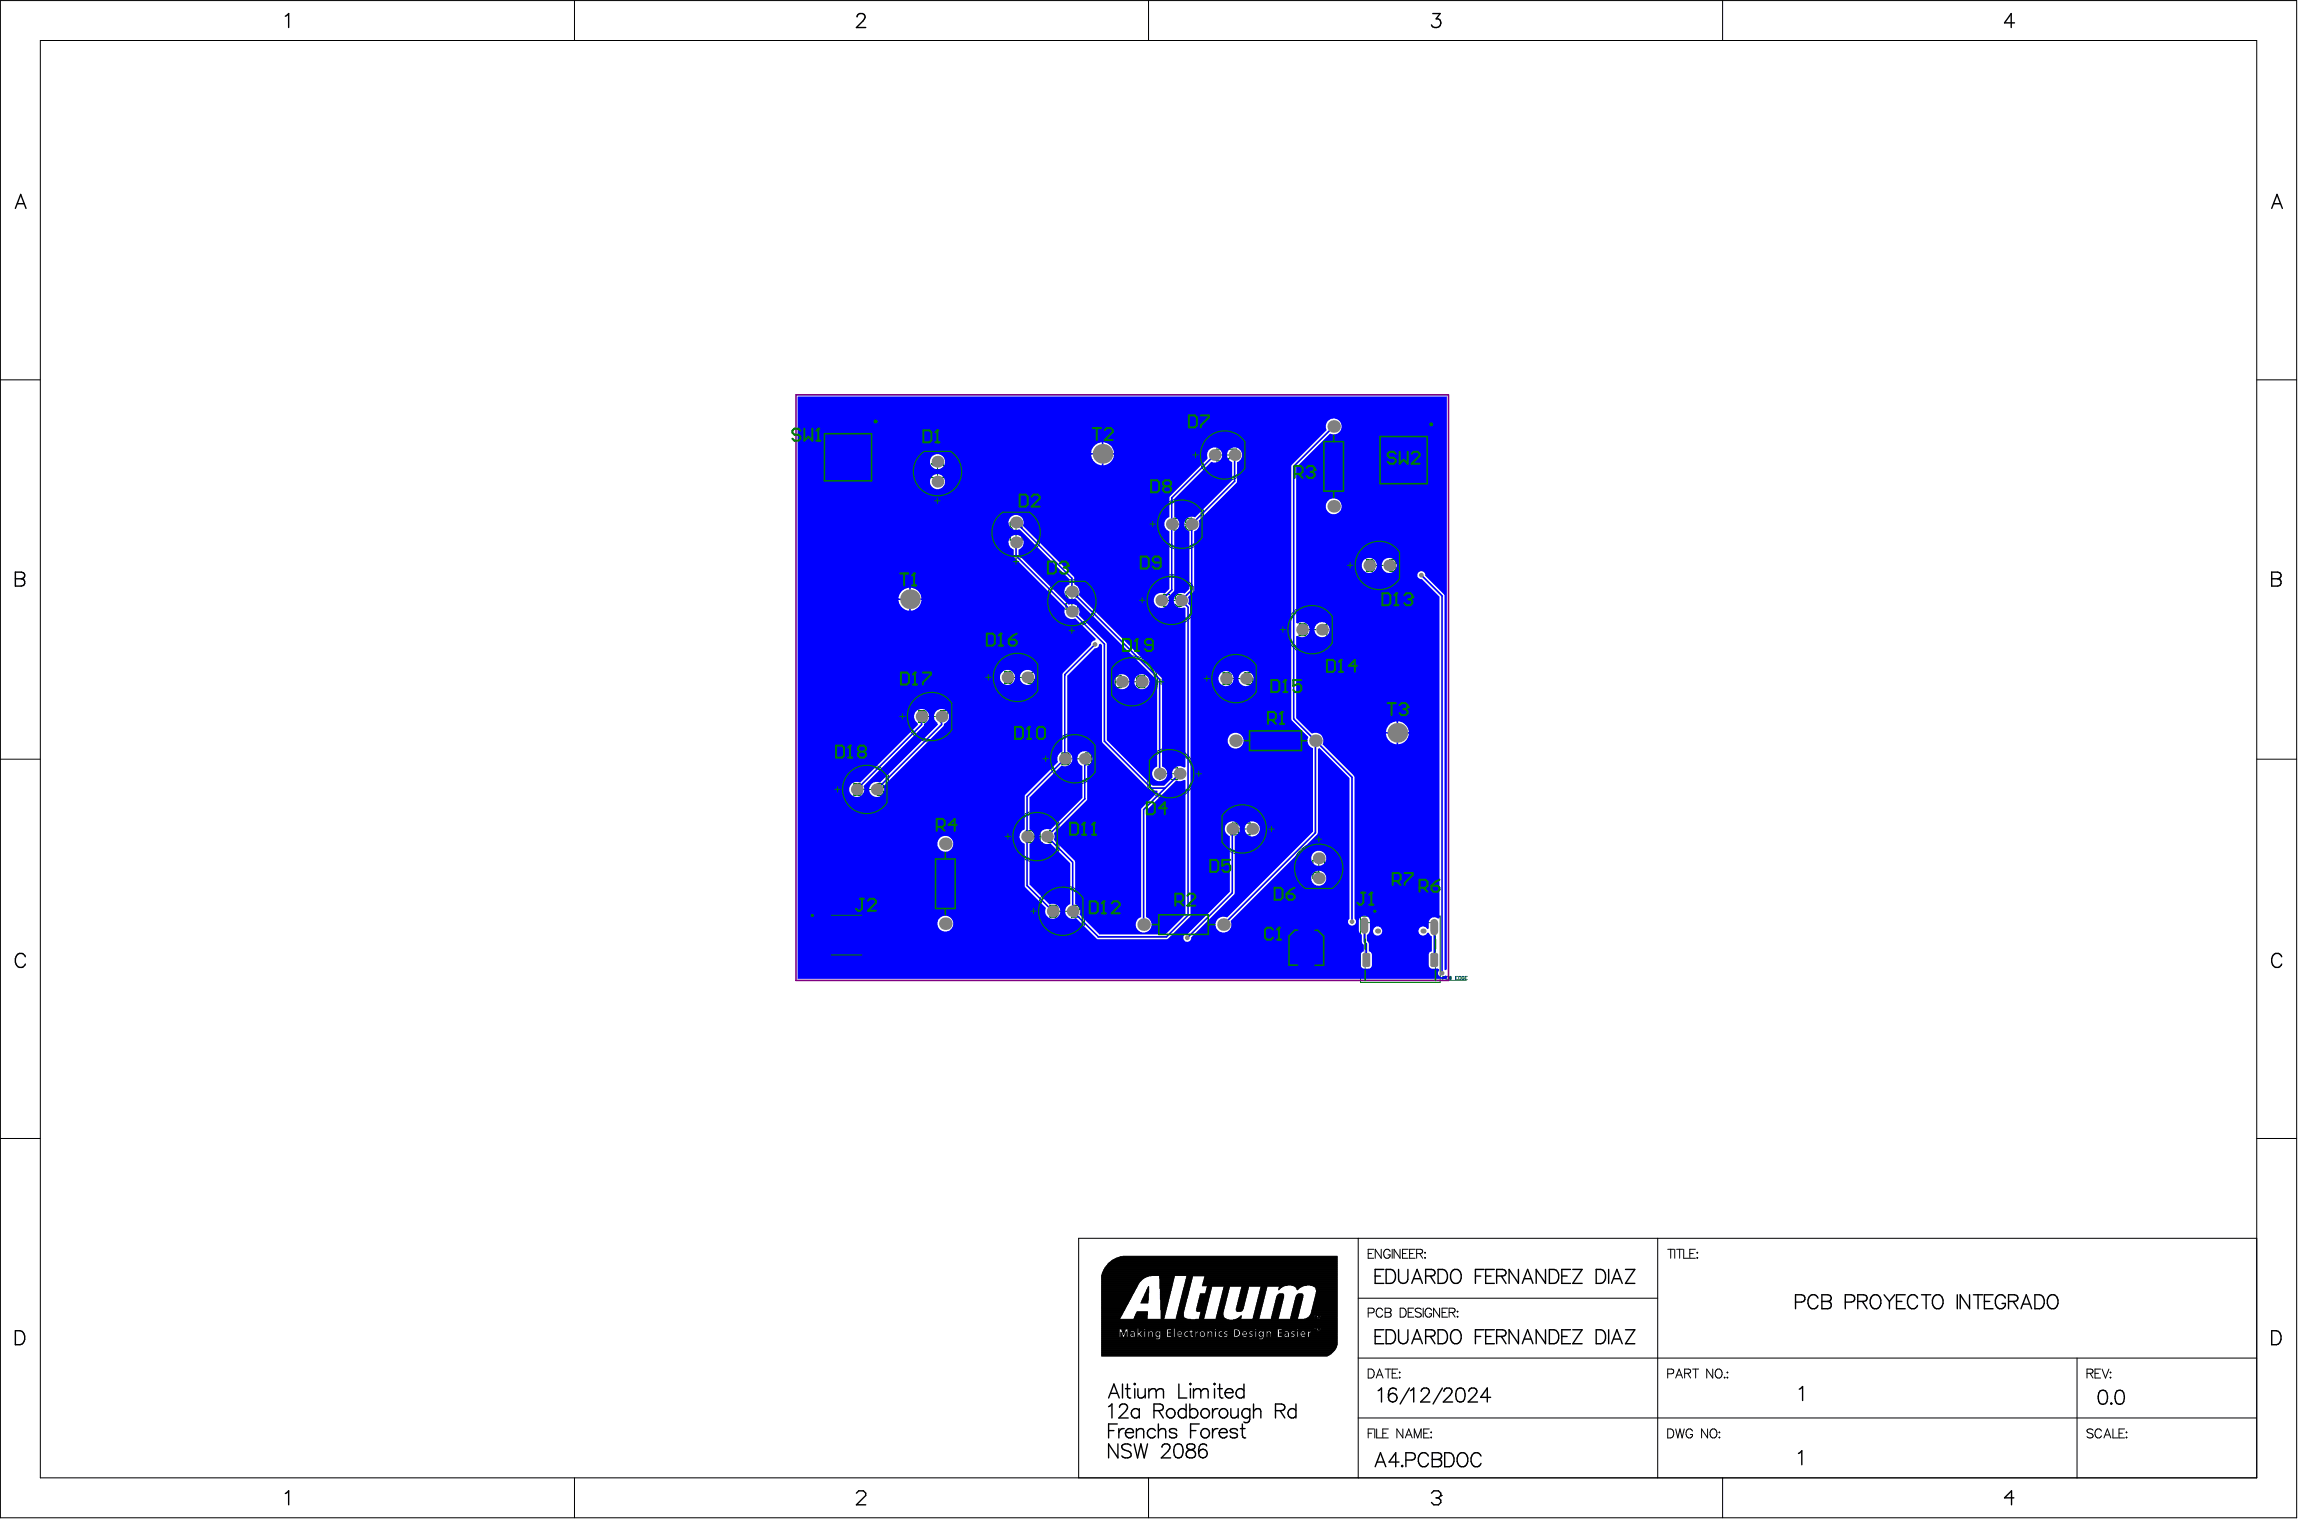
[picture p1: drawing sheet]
<svg xmlns="http://www.w3.org/2000/svg" width="974mm" height="644mm" viewBox="0 0 974 644" stroke-linecap="round" stroke-linejoin="round" font-family="sans-serif">
<g fill="none" stroke="#000" stroke-width=".42">
<path d="M.2 .2h972.1v642.3h-972.1zM17.1 17.1h938.3v608.5h-938.3zM243.2 .2v16.9M486.2 .2v16.9M729.2 .2v16.9M.2 160.8h16.9M955.4 160.8h16.9M.2 321.4h16.9M955.4 321.4h16.9M.2 481.9h16.9M955.4 481.9h16.9M466.3 539.9h99.8"/>
<path d="M466.5 539.7h99.6M466.5 539.5h99.6M466.5 539.4h99.6M466.5 539.2h99.6M466.7 539h99.4M466.7 538.9h99.4M466.7 538.7h99.4M466.9 538.5h99.2M466.9 538.4h99.2M467 538.2h99.1M467 538h99.1M467.2 537.8h98.9"/>
<path d="M467.2 537.7h98.9M467.2 537.5h98.9M467.4 537.3h98.7M467.5 537.2h98.6M467.5 537h98.6M467.7 536.8h98.4M467.7 536.7h98.4M467.9 536.5h98.2M468 536.3h98.1M468.2 536h97.9M468.2 536.2h97.9M468.4 535.8h97.7"/>
<path d="M468.5 535.6h97.6M468.7 535.5h97.4M468.9 535.1h97.2M468.9 535.3h97.2M469.1 535h97M469.2 534.8h96.9M469.4 534.6h96.7M469.6 534.5h96.5M469.7 534.3h96.4M470.1 534.1h96M470.2 534h95.9M470.4 533.8h95.7"/>
<path d="M470.6 533.6h95.5M470.9 533.5h95.2M471.1 533.3h95M471.4 533.1h94.7M471.8 532.9h94.3M472.1 532.8h94M472.4 532.6h93.7M472.8 532.4h93.3M473.3 532.3h92.8M473.8 532.1h92.3M474.3 531.9h91.8M475.3 531.8h90.8"/>
<path d="M575 524.2v101.4M579.2 530.6h1.4M581.6 528.8h-2.4v3.8h2.4M584.7 528.8v3.8l-2.5-3.8v3.8M588.5 529.7a1.4 1.4 0 0 0-1.6-.9 1.4 1.4 0 0 0-1.1 1.5v.9a1.36 1.36 0 0 0 1.3 1.4 1.36 1.36 0 0 0 1.4-1.4h-.9M589.4 528.8v3.8M592.7 528.8v3.8l-2.5-3.8v3.8M593.7 530.6h1.5M596.1 528.8h-2.4v3.8h2.4M596.7 530.6h1.5M599.1 528.8h-2.4v3.8h2.4M599.7 530.6l2.2-.2 .4-.5-.2-.7-.8-.4h-1.6v3.8"/>
<path d="M601 530.6l1.3 2M603.1 530.3h.4zM603.3 532.2v.4zM701.8 524.2v101.4M706 528.8h2.5M707.3 528.8v3.8M709 528.8v3.8M709.8 528.8h2.5M711 528.8v3.8M712.8 528.8v3.8h2.1M715.4 530.6h1.4M717.7 528.8h-2.3v3.8h2.3"/>
<path d="M718.5 530.1v.3zM718.5 532.2v.4zM955.4 524.2h-498.8v101.4M466.3 558.3h7.7M466.3 558.1h7.8M466.3 558h7.8M466.3 557.6h8M466.3 557.8h8M466.3 558.5h37.7M466.3 558.6h54M466.3 560h99.8M466.3 559.8h99.8"/>
<path d="M466.3 559.6h99.8M466.3 559.5h99.8M466.3 559.3h99.8M466.3 559.1h99.8M466.3 559h99.8M466.3 558.8h99.8M466.3 557.5h8.2M466.3 557.3h8.2M466.3 557.1h8.3M466.3 556.8h8.5M466.3 556.9h8.5M466.3 556.4h8.7"/>
<path d="M466.3 556.6h8.7M466.3 556.1h8.8M466.3 556.3h8.8M466.3 555.8h9M466.3 555.9h9M466.3 555.6h9.2M466.3 555.4h9.2M466.3 555.3h9.3M466.3 555.1h9.3M466.3 554.9h9.5M466.3 554.7h9.7M466.3 554.6h9.7"/>
<path d="M466.3 554.4h9.9M466.3 554.2h9.9M466.3 554.1h10M466.3 553.9h10M466.3 553.7h10.2M466.3 553.6h10.2M466.3 553.4h10.4M466.3 553.2h10.4M466.3 553.1h10.5M466.3 552.9h10.5M466.3 552.7h10.7M466.3 552.5h10.7"/>
<path d="M466.3 552.4h10.9M466.3 552.2h11M466.3 552h11M466.3 551.9h11.2M466.3 551.7h11.2M466.3 551.5h11.4M466.3 551.4h11.4M466.3 551.2h11.5M466.3 551h11.5M466.3 550.9h11.7M466.3 550.7h11.7M466.3 550.5h11.9"/>
<path d="M466.3 550.4h11.9M466.3 550.2h12.1M466.3 550h12.2M466.3 549.8h12.2M466.3 549.7h12.4M466.3 549.5h12.4M466.3 549.3h12.6M466.3 549.2h12.6M466.3 549h12.7M466.3 548.8h12.7M466.3 548.7h12.9M466.3 548.5h12.9"/>
<path d="M466.3 548.2h13.1M466.3 548.3h13.1M466.3 548h13.2M466.3 547.8h13.2M466.3 547.6h13.4M466.3 547.3h13.6M466.3 547.5h13.6M466.3 547h13.7M466.3 547.1h13.7M466.3 546.6h13.9M466.3 546.8h13.9M466.3 546.5h14.1"/>
<path d="M466.3 546.3h14.1M466.3 546h14.3M466.3 546.1h14.3M466.3 545.6h14.4M466.3 545.8h14.4M466.3 545.5h14.6M466.3 545.3h14.8M466.3 545.1h14.8M466.3 544.8h14.9M466.3 544.9h14.9M466.3 544.4h15.1M466.3 544.6h15.1"/>
<path d="M466.3 544.3h15.3M466.3 544.1h15.3M466.3 543.9h15.4M466.3 543.8h15.4M466.3 543.6h15.6M466.3 543.4h15.6M466.3 543.3h15.8M466.3 543.1h15.9M466.3 542.9h15.9M466.3 542.7h16.1M466.3 542.6h16.3M466.3 542.4h16.4"/>
<path d="M466.3 542.2h16.6M466.3 542.1h16.8M466.3 541.9h17M466.3 541.7h17.1M466.3 541.6h17.3M466.3 541.4h17.5M466.3 541.2h17.8M466.3 541.1h18M466.3 540.9h18.3M466.3 540.7h18.6M466.3 540.6h19M466.3 540.4h19.5"/>
<path d="M466.3 540.2h20M466.3 540h21M480 558.3h5.6M480 558.1h5.6M480.2 558h5.4M480.2 557.6h5.4M480.2 557.8h5.4M480.4 557.5h5.2M480.4 557.3h5.2M480.6 557.1h5M480.6 556.9h5M480.7 556.8h4.9"/>
<path d="M480.7 556.4h5.1M480.7 556.6h5.1M480.9 556.1h4.9M480.9 556.3h4.9M481.1 555.8h4.7M481.1 555.9h4.7M481.2 555.6h4.6M481.2 555.4h4.6M481.4 555.3h4.4M482.9 551.5h3.1M483.1 551.4h2.9M483.1 551.2h2.9"/>
<path d="M483.3 551h2.7M483.3 550.9h2.7M483.4 550.7h2.6M483.4 550.5h2.6M483.4 550.4h2.7M483.6 550.2h2.5M483.6 550h2.5M483.8 549.8h2.3M483.8 549.7h2.3M483.9 549.5h2.2M483.9 549.3h2.2M484.1 549.2h2"/>
<path d="M484.1 549h2M484.3 548.8h1.8M484.3 548.7h1.8M484.4 548.5h1.7M484.4 548.2h1.7M484.4 548.3h1.7M484.6 548h1.5M484.6 547.8h1.5M484.8 547.6h1.3M484.8 547.5h1.3M484.9 547.3h1.4M484.9 547.1h1.4"/>
<path d="M485.1 547h1.2M485.1 546.8h1.2M485.3 546.6h1M485.3 546.5h1M485.3 546.3h1M485.5 546h.8M485.5 546.1h.8M485.6 545.6h.7M485.6 545.8h.7M485.8 545.5h.5M485.8 545.3h.5M486 545.1h.3"/>
<path d="M486 544.9h.3M486.1 544.8h.2M486.1 544.6h.2M490.9 541.1h6M490.9 540.9h6M490.9 540.7h6.2M490.9 540.6h6.2M490.9 540.4h6.2M490.9 540.2h6.2M490.9 540h6.4M491 545.5h4.9M491 545.3h4.9"/>
<path d="M491 545.1h4.9M491 544.8h5.1M491 544.9h5.1M491 544.4h5.1M491 544.6h5.1M491 544.3h5.3M491 544.1h5.3M491 543.9h5.3M491 543.8h5.3M491 543.6h5.4M491 543.4h5.4M491 543.3h5.4"/>
<path d="M491 543.1h5.4M491 542.9h5.4M491 542.7h5.6M491 542.6h5.6M491 542.4h5.6M491 542.2h5.6M491 542.1h5.8M491 541.9h5.8M491 541.7h5.8M491 541.6h5.8M491 541.4h5.9M491 541.2h5.9"/>
<path d="M491.2 550h3.6M491.2 549.8h3.6M491.2 549.7h3.7M491.2 549.5h3.7M491.2 549.3h3.7M491.2 549.2h3.7M491.2 549h3.9M491.2 548.8h3.9M491.2 548.7h3.9M491.2 548.5h3.9M491.2 548.2h4.1M491.2 548.3h4.1"/>
<path d="M491.2 548h4.1M491.2 547.8h4.1M491.2 547.6h4.2M491.2 547.3h4.2M491.2 547.5h4.2M491.2 547h4.4M491.2 547.1h4.2M491.2 546.6h4.4M491.2 546.8h4.4M491.2 546.5h4.4M491.2 546.3h4.6M491.2 546h4.6"/>
<path d="M491.2 546.1h4.6M491.2 545.6h4.7M491.2 545.8h4.6M491.4 554.4h2.3M491.4 554.2h2.3M491.4 554.1h2.3M491.4 553.9h2.3M491.4 553.7h2.5M491.4 553.6h2.5M491.4 553.4h2.5M491.4 553.2h2.5M491.4 553.1h2.7"/>
<path d="M491.4 552.9h2.7M491.4 552.7h2.7M491.4 552.5h2.7M491.4 552.4h2.8M491.4 552.2h2.8M491.4 552h2.8M491.4 551.9h2.8M491.4 551.7h3M491.4 551.5h3M491.4 551.4h3M491.4 551.2h3M491.4 551h3.2"/>
<path d="M491.4 550.9h3.2M491.4 550.7h3.2M491.4 550.5h3.2M491.4 550.4h3.4M491.4 550.2h3.4M491.5 558.3h1.2M491.5 558.1h1.2M491.5 558h1.2M491.5 557.6h1.4M491.5 557.8h1.4M491.5 557.5h1.4M491.5 557.3h1.4"/>
<path d="M491.5 557.1h1.6M491.5 556.8h1.6M491.5 556.9h1.6M491.5 556.4h1.7M491.5 556.6h1.6M491.5 556.1h1.7M491.5 556.3h1.7M491.5 555.8h1.9M491.5 555.9h1.7M491.5 555.6h1.9M491.5 555.4h1.9M491.5 555.3h1.9"/>
<path d="M491.5 555.1h2.1M491.5 554.9h2.1M491.5 554.7h2.1M491.5 554.6h2.1M497.8 558.3h4.7M498 558.1h4M498 558h3.7M498 557.6h3.2M498 557.8h3.3M498.1 557.5h3.1M498.1 557.3h2.9M498.1 557.1h2.9"/>
<path d="M498.1 556.9h2.9M498.3 556.8h2.7M498.3 556.4h2.7M498.3 556.6h2.7M498.3 556.3h2.7M498.5 556.1h2.5M498.5 555.8h2.5M498.5 555.9h2.5M498.5 555.6h2.5M498.6 555.4h2.4M498.6 555.3h2.4M498.6 555.1h2.6"/>
<path d="M498.6 554.9h2.6M498.8 554.7h2.4M498.8 554.6h2.4M498.8 554.4h2.5M498.8 554.2h2.5M499 554.1h2.3M499 553.9h2.3M499 553.7h2.5M499 553.6h2.5M499.1 553.4h2.4M499.1 553.2h2.4M499.1 553.1h2.6"/>
<path d="M499.1 552.9h2.6M499.3 552.7h2.4M499.3 552.5h2.4M499.3 552.4h2.6M499.3 552.2h2.6M499.5 552h2.4M499.5 551.9h2.4M499.5 551.7h2.5M499.5 551.5h2.5M499.7 551.4h2.3M499.7 551.2h2.3M499.7 551h2.5"/>
<path d="M499.7 550.9h2.5M499.8 550.7h2.4M499.8 550.5h2.4M499.8 550.4h2.6M499.8 550.2h2.6M500 550h2.4M500 549.8h2.4M500 549.7h2.5M500 549.5h2.5M500.2 549.3h2.3M500.2 549.2h2.5M500.2 549h2.5"/>
<path d="M500.2 548.8h2.5M500.3 548.7h2.4M500.3 548.5h2.6M500.3 548.2h2.6M500.3 548.3h2.6M500.5 548h2.4M500.5 547.8h2.5M500.5 547.6h2.5M500.5 547.5h2.5M500.7 547.3h2.3M500.7 547h2.5M500.7 547.1h2.5"/>
<path d="M500.7 546.8h2.5M500.8 546.6h2.4M500.8 546.5h2.6M500.8 546.3h2.6M500.8 546.1h2.6M501 546h2.4M501 545.6h2.5M501 545.8h2.5M501 545.5h2.5M501.2 545.3h2.3M501.2 545.1h2.5M501.2 544.9h2.5"/>
<path d="M501.3 544.8h2.4M501.3 544.4h2.6M501.3 544.6h2.4M501.3 544.3h2.6M501.5 544.1h2.4M501.5 543.9h2.4M501.5 543.8h2.5M501.5 543.6h2.5M501.7 543.4h2.3M501.7 543.3h2.3M501.7 543.1h2.5M501.7 542.9h2.5"/>
<path d="M501.9 542.7h2.3M501.9 542.6h2.3M501.9 542.4h2.5M501.9 542.2h2.5M502 542.1h2.4M502 541.9h2.4M502 541.7h2.6M502 541.6h2.6M502.2 541.4h2.4M502.2 541.2h2.4M502.2 541.1h2.5M502.2 540.9h2.5"/>
<path d="M502.4 540.7h2.3M502.4 540.6h2.3M502.4 540.4h2.5M502.4 540.2h2.5M502.5 540h63.6M506.1 558.5h13.3M506.4 554.6h4.1M506.6 554.9h3.9M506.6 554.7h3.9M506.6 554.4h3.9M506.6 554.2h4M506.6 554.1h4"/>
<path d="M506.6 553.9h4M506.6 553.7h4M506.8 555.1h3.5M506.8 553.6h4M506.8 553.4h4M506.8 553.2h4M506.8 553.1h4M506.9 552.9h4.1M506.9 552.7h4.1M506.9 552.5h4.1M506.9 552.4h4.1M507.1 552.2h4.1"/>
<path d="M507.1 552h4.1M507.1 551.9h4.1M507.1 551.7h4.1M507.3 551.5h4M507.3 551.4h4M507.3 551.2h4M507.3 551h4M507.4 550.9h4.1M507.4 550.7h4.1M507.4 550.5h4.1M507.4 550.4h4.1M507.6 558.3h2"/>
<path d="M507.6 550.2h4.1M507.6 550h4.1M507.6 549.8h4.1M507.6 549.7h4.1M507.8 558.1h1.8M507.8 558h1.8M507.8 557.6h2M507.8 557.8h1.8M507.8 549.5h4M507.8 549.3h4M507.8 549.2h4M507.8 549h4"/>
<path d="M507.9 557.5h1.9M507.9 557.3h1.9M507.9 557.1h1.9M507.9 556.9h2.1M507.9 548.8h4.1M507.9 548.7h4.1M507.9 548.5h4.1M507.9 548.3h4.1M508.1 556.8h1.9M508.1 556.4h1.9M508.1 556.6h1.9M508.1 556.3h2"/>
<path d="M508.1 548.2h4.1M508.1 548h4.1M508.1 547.8h4.1M508.1 547.6h4.1M508.3 556.1h1.8M508.3 555.8h1.8M508.3 555.9h1.8M508.3 555.6h2M508.4 555.4h1.9M508.4 555.3h1.9M509 544.3h34.9M509.1 544.1h35.9"/>
<path d="M509.1 543.9h57M509.1 543.8h57M509.1 543.6h57M509.3 543.4h56.8M509.3 543.3h56.8M509.3 543.1h56.8M509.3 542.9h56.8M509.5 542.7h56.6M509.5 542.6h56.6M509.5 542.4h56.6M509.6 542.2h56.5M509.6 542.1h56.5"/>
<path d="M509.6 541.9h56.5M509.6 541.7h56.5M509.8 541.6h56.3M509.8 541.4h56.3M509.8 541.2h56.3M509.8 541.1h56.3M510 540.9h56.1M510 540.7h56.1M510 540.6h56.1M510 540.4h56.1M510.1 540.2h56M510.3 547.5h2"/>
<path d="M510.5 547.3h1.8M510.5 547h1.8M510.5 547.1h1.8M510.5 546.8h2M510.6 546.6h1.9M510.6 546.5h1.9M510.6 546.3h1.9M510.6 546.1h2.1M510.8 546h1.9M510.8 545.6h1.9M510.8 545.8h1.9M510.8 545.5h2"/>
<path d="M511 545.3h1.8M511 545.1h1.8M511 544.8h2M511 544.9h1.8M511.2 544.4h32.2M511.2 544.6h1.8M514.7 558.3h4.4M514.9 558.1h3.9M514.9 558h3.5M514.9 557.6h3.2M514.9 557.8h3.4M515 557.5h3.1"/>
<path d="M515 557.3h2.9M515 557.1h2.9M515 556.9h2.9M515.2 556.8h2.5M515.2 556.4h2.5M515.2 556.6h2.5M515.2 556.3h2.5M515.4 556.1h2.3M515.4 555.8h2.3M515.4 555.9h2.3M515.4 555.6h2.3M515.5 555.4h2.2"/>
<path d="M515.5 555.3h2.4M515.5 555.1h2.4M515.5 554.9h2.4M515.7 554.7h2.2M515.7 554.6h2.4M515.7 554.4h2.4M515.7 554.2h2.4M515.9 554.1h2.2M515.9 553.9h2.4M515.9 553.7h2.4M515.9 553.6h2.4M516.1 553.4h2.2"/>
<path d="M516.1 553.2h2.3M516.1 553.1h2.3M516.1 552.9h2.3M516.2 552.7h2.2M516.2 552.5h2.4M516.2 552.4h2.4M516.2 552.2h2.4M516.4 552h2.2M516.4 551.9h2.4M516.4 551.7h2.4M516.4 551.5h2.4M516.6 551.4h2.2"/>
<path d="M516.6 551.2h2.3M516.6 551h2.3M516.6 550.9h2.3M516.7 550.7h2.2M516.7 550.5h2.4M516.7 550.4h2.4M516.7 550.2h2.4M516.9 550h2.2M516.9 549.8h2.4M516.9 549.7h2.4M516.9 549.5h2.4M517.1 549.3h2.2"/>
<path d="M517.1 549.2h2.3M517.1 549h2.3M517.1 548.8h2.3M517.2 548.7h2.2M517.2 548.5h2.4M517.2 548.2h2.4M517.2 548.3h2.4M517.4 548h2.2M517.4 547.8h2.4M517.4 547.6h2.4M517.4 547.5h2.4M517.6 547.3h2.2"/>
<path d="M517.6 547h2.3M517.6 547.1h2.3M517.6 546.8h2.3M517.7 546.6h2.2M517.7 546.5h2.4M517.7 546.3h2.4M517.7 546.1h2.4M517.9 546h2.2M517.9 545.6h2.4M517.9 545.8h2.4M517.9 545.5h2.4M518.1 545.3h2.2"/>
<path d="M518.1 545.1h2.3M518.1 544.8h2.3M518.1 544.9h2.3M518.3 544.6h2.1M522.1 558.6h44M523 558.5h43.1M523.3 554.6h2.7M523.3 554.4h2.7M523.3 554.2h2.9M523.3 554.1h2.9M523.3 553.9h3.1M523.5 558.3h1.7"/>
<path d="M523.5 554.9h2.2M523.5 554.7h2.4M523.5 553.7h2.9M523.5 553.6h2.9M523.5 553.4h2.9M523.5 553.2h3M523.7 555.1h1.7M523.7 553.1h2.8M523.7 552.9h2.8M523.7 552.7h2.8M523.7 552.5h3M523.8 558.1h1.6"/>
<path d="M523.8 552.4h2.9M523.8 552.2h2.9M523.8 552h2.9M523.8 551.9h3.1M524 551.7h2.9M524 551.5h2.9M524 551.4h2.9M524 551.2h3M524.2 558h1.2M524.2 551h2.8M524.2 550.9h2.8M524.2 550.7h2.8"/>
<path d="M524.2 550.5h3M524.3 557.8h1.1M524.3 550.4h2.9M524.3 550.2h2.9M524.3 550h2.9M524.3 549.8h3.1M524.5 549.7h2.9M524.5 549.5h2.9M524.5 549.3h2.9M524.5 549.2h3M524.7 557.6h.7M524.7 549h2.8"/>
<path d="M524.7 548.8h2.8M524.7 548.7h2.8M524.7 548.5h3M524.8 557.5h.7M524.8 548.2h2.9M524.8 548.3h2.9M524.8 548h2.9M524.8 547.8h3.1M525 557.3h.5M525 547.6h2.9M525 547.3h2.9M525 547.5h2.9"/>
<path d="M525 547.1h3.1M525.2 557.1h.3M525.2 547h2.9M525.2 546.6h2.9M525.2 546.8h2.9M525.2 546.5h3M525.4 556.9h.1M525.4 546.3h2.8M525.4 546h2.8M525.4 546.1h2.8M525.4 545.8h3M525.5 545.6h2.9"/>
<path d="M525.5 545.5h2.9M525.5 545.3h2.9M525.5 545.1h3.1M525.7 544.8h2.9M525.7 544.9h2.9M525.7 544.6h2.9M530.4 558.3h2.6M530.4 558.1h2.6M530.4 558h2.6M530.6 557.6h2.5M530.6 557.8h2.5M530.6 557.5h2.5"/>
<path d="M530.6 557.3h2.5M530.8 557.1h2.5M530.8 556.8h2.5M530.8 556.9h2.5M530.8 556.6h2.5M530.9 556.4h2.6M530.9 556.1h2.6M530.9 556.3h2.6M530.9 555.9h2.6M531.1 555.8h2.5M531.1 555.6h2.5M531.1 555.4h2.5"/>
<path d="M531.1 555.3h2.5M531.3 555.1h2.5M531.3 554.9h2.5M531.3 554.7h2.5M531.3 554.6h2.5M531.4 554.4h2.6M531.4 554.2h2.6M531.4 554.1h2.6M531.4 553.9h2.6M531.6 553.7h2.5M531.6 553.6h2.5M531.6 553.4h2.5"/>
<path d="M531.6 553.2h2.5M531.8 553.1h2.5M531.8 552.9h2.5M531.8 552.7h2.5M531.8 552.5h2.5M531.9 552.4h2.6M531.9 552.2h2.6M531.9 552h2.6M531.9 551.9h2.6M532.1 551.7h2.5M532.1 551.5h2.5M532.1 551.4h2.5"/>
<path d="M532.1 551.2h2.5M532.3 551h2.5M532.3 550.9h2.5M532.3 550.7h2.5M532.3 550.5h2.5M532.5 550.4h2.5M532.5 550.2h2.5M532.5 550h2.5M532.5 549.8h2.5M532.6 549.7h2.6M532.6 549.5h2.6M532.6 549.3h2.6"/>
<path d="M532.6 549.2h2.6M532.8 549h2.5M532.8 548.8h2.5M532.8 548.7h2.5M532.8 548.5h2.5M533 548.2h2.5M533 548.3h2.5M533 548h2.5M533 547.8h2.5M533.1 547.6h2.6M533.1 547.3h2.6M533.1 547.5h2.6"/>
<path d="M533.1 547.1h2.6M533.3 547h2.5M533.3 546.6h2.5M533.3 546.8h2.5M533.3 546.5h2.5M533.5 546.3h2.5M533.5 546h2.5M533.5 546.1h2.5M533.5 545.8h2.5M533.6 545.6h2.6M533.6 545.5h2.6M533.6 545.3h2.6"/>
<path d="M533.6 545.1h2.6M533.8 544.8h2.5M533.8 544.9h2.5M533.8 544.6h2.5M538.2 558.3h2.9M538.2 558.1h2.9M538.2 558h3M538.2 557.8h3M538.4 557.6h2.8M538.4 557.5h2.8M538.4 557.3h3M538.4 557.1h3"/>
<path d="M538.5 556.8h2.9M538.5 556.9h2.9M538.5 556.4h3.1M538.5 556.6h3.1M538.7 556.1h2.9M538.7 556.3h2.9M538.7 555.8h3M538.7 555.9h3M538.9 555.6h2.8M538.9 555.4h2.8M538.9 555.3h3M538.9 555.1h3"/>
<path d="M539 554.9h2.9M539 554.7h2.9M539 554.6h3.1M539 554.4h3.1M539.2 554.2h2.9M539.2 554.1h2.9M539.2 553.9h3.1M539.2 553.7h3.1M539.4 553.6h2.9M539.4 553.4h2.9M539.4 553.2h3M539.4 553.1h3"/>
<path d="M539.6 552.9h2.8M539.6 552.7h2.8M539.6 552.5h3M539.6 552.4h3M539.7 552.2h2.9M539.7 552h2.9M539.7 551.9h3.1M539.7 551.7h3.1M539.9 551.5h2.9M539.9 551.4h2.9M539.9 551.2h3M539.9 551h3"/>
<path d="M540.1 550.9h2.8M540.1 550.7h2.8M540.1 550.5h3M540.1 550.4h3M540.2 550.2h2.9M540.2 550h2.9M540.2 549.8h3.1M540.2 549.7h3.1M540.4 549.5h2.9M540.4 549.3h2.9M540.4 549.2h3M540.4 549h3"/>
<path d="M540.6 548.8h2.8M540.6 548.7h2.8M540.7 548.5h2.7M540.7 548.3h2.7M540.9 548.2h2.5M541.1 548h2.3M541.2 547.8h2.1M541.2 546h.2M541.2 545.8h.4M541.4 545.6h.3M541.4 545.5h.5M541.4 545.3h.7"/>
<path d="M541.4 545.1h.9M541.6 547.6h1.5M541.6 544.8h1.2M541.6 544.9h1M541.6 544.6h1.5M546.3 558.3h2.9M546.3 558.1h3.1M546.3 558h3.1M546.3 557.8h3.1M546.5 557.6h2.9M546.5 557.5h3M546.5 557.3h3"/>
<path d="M546.5 557.1h3M546.7 556.8h3M546.7 556.9h2.8M546.7 556.4h3M546.7 556.6h3M546.8 556.1h3.1M546.8 556.3h2.9M546.8 555.8h3.1M546.8 555.9h3.1M546.8 544.1h6.3M547 555.6h2.9M547 555.4h3"/>
<path d="M547 555.3h3M547 555.1h3M547.2 554.9h2.8M547.2 554.7h3M547.2 554.6h3M547.2 554.4h3M547.3 554.2h2.9M547.3 554.1h3.1M547.3 553.9h3.1M547.3 553.7h3.1M547.5 553.6h2.9M547.5 553.4h3"/>
<path d="M547.5 553.2h3M547.5 553.1h3M547.5 544.3h4.6M547.7 552.9h2.8M547.7 552.7h3M547.7 552.5h3M547.7 552.4h3M547.8 552.2h2.9M547.8 552h3.1M547.8 551.9h3.1M547.8 551.7h3.1M548 551.5h2.9"/>
<path d="M548 551.4h3M548 551.2h3M548 551h3M548 544.4h3.6M548.2 550.9h2.8M548.2 550.7h3M548.2 550.5h3M548.2 550.4h3M548.2 544.6h3M548.3 550.2h2.9M548.3 550h3.1M548.3 549.8h3.1"/>
<path d="M548.3 549.7h3.1M548.5 549.5h2.9M548.5 549.3h3.1M548.5 549.2h3.1M548.5 544.8h2.4M548.7 549h2.9M548.7 548.8h2.9M548.7 548.7h2.9M548.7 545.1h1.5M548.7 544.9h1.8M548.9 548.5h2.8M548.9 548.3h2.7"/>
<path d="M548.9 545.3h1.1M549 548.2h2.6M549 545.6h.7M549 545.8h.5M549 545.5h.9M549.2 548h2.4M549.2 546h.2M549.4 547.8h2M549.7 547.6h1.5M552.2 558.3h4.3M552.9 558.1h3.6M553.2 558h3.3"/>
<path d="M553.6 557.8h2.9M553.8 557.6h2.7M554.1 557.5h2.4M554.3 557.3h2.2M554.4 557.1h2.1M554.4 556.9h1.7M554.6 556.8h11.5M554.8 556.4h11.3M554.8 556.6h11.3M554.8 544.1h11.3M554.9 556.1h11.2M554.9 556.3h11.2"/>
<path d="M555.1 555.8h11M555.1 555.9h11M555.1 555.6h11M555.1 555.4h11M555.3 555.3h10.8M555.3 555.1h10.8M555.3 554.9h10.8M555.3 554.7h10.8M555.4 554.6h10.7M555.4 554.4h10.7M555.4 554.2h10.7M555.4 554.1h10.7"/>
<path d="M555.6 553.9h10.5M555.6 553.7h10.5M555.6 553.6h10.5M555.6 553.4h10.5M555.6 544.3h10.5M555.8 553.2h10.3M555.8 553.1h10.3M555.8 552.9h10.3M555.8 552.7h10.3M556 552.5h10.1M556 552.4h10.1M556 552.2h10.1"/>
<path d="M556 552h10.1M556 544.4h10.1M556.1 551.9h10M556.1 551.7h10M556.1 551.5h10M556.1 551.4h10M556.3 551.2h9.8M556.3 551h9.8M556.3 550.9h9.8M556.3 550.7h9.8M556.3 544.6h9.8M556.5 550.5h9.6"/>
<path d="M556.5 550.4h9.6M556.5 550.2h9.6M556.5 550h9.6M556.6 549.8h9.5M556.6 549.7h9.5M556.6 549.5h9.5M556.6 549.3h9.5M556.6 544.8h9.5M556.8 558.3h.7M556.8 558.1h.7M556.8 558h.7M556.8 557.6h.7"/>
<path d="M556.8 557.8h.7M556.8 557.5h.7M556.8 557.3h.7M556.8 557.1h.7M556.8 549.2h9.3M556.8 549h9.3M556.8 548.8h9.3M556.8 548.7h9.3M556.8 544.9h9.3M557 548.5h9.1M557 548.2h9.1M557 548.3h9.1"/>
<path d="M557 548h9.1M557 545.3h9.1M557 545.1h9.1M557.1 547.8h9M557.1 547.6h9M557.1 547.3h9M557.1 547.5h9M557.1 547.1h9M557.1 546h9M557.1 545.6h9M557.1 545.8h9M557.1 545.5h9"/>
<path d="M557.3 556.9h.2M557.3 547h8.8M557.3 546.6h8.8M557.3 546.8h8.8M557.3 546.5h8.8M557.3 546.3h8.8M557.3 546.1h8.8M557.8 558.3h.3M557.8 558.1h.3M557.8 558h.3M557.8 557.6h.2M557.8 557.8h.2"/>
<path d="M558 557.1h.7M558 556.9h.8M558.1 557.6h.4M558.1 557.5h.6M558.1 557.3h.6M558.3 557.8h.2M558.5 558.3h.5M558.7 558.1h.3M558.7 558h.3M558.7 557.8h.3M558.8 557.6h.2M558.8 557.5h.2"/>
<path d="M559.2 558.3h6.9M559.2 558.1h6.9M559.2 558h6.9M559.2 557.6h6.9M559.2 557.8h6.9M559.2 557.5h6.9M559.2 557.3h6.9M559.2 557.1h6.9M559.2 556.9h6.9M575 549.5h126.8M579.2 555.7h1.6a1 1 0 0 0 1-1 1 1 0 0 0-1-1h-1.6v3.8M585.3 554.6a1.4 1.4 0 0 0-1.6-.9 1.4 1.4 0 0 0-1.1 1.5v.9a1.4 1.4 0 0 0 1.1 1.4 1.4 1.4 0 0 0 1.6-.9"/>
<path d="M586.4 553.7h1.6l.7 .4v1.1l-.7 .3a1 1 0 0 1 .9 1 1 1 0 0 1-.9 1h-1.6zM586.4 555.5h1.6M592.7 553.7h1.3a2.03 2.03 0 0 1 1.3 1.9 2.03 2.03 0 0 1-1.3 1.9h-1.3zM596.1 555.5h1.5M598.5 553.7h-2.4v3.8h2.4M601.7 554.3a1.43 1.43 0 0 0-1.4-.6 1.43 1.43 0 0 0-1.2 .9l.4 .6 1.8 .7 .4 1.1a1.67 1.67 0 0 1-2.6 0M602.5 553.7v3.8M606 554.6a1.4 1.4 0 0 0-1.6-.9 1.4 1.4 0 0 0-1.1 1.5v.9a1.36 1.36 0 0 0 1.4 1.5 1.36 1.36 0 0 0 1.3-1.5h-.9M609.4 553.7v3.8l-2.5-3.8v3.8M610.5 555.5h1.4M612.8 553.7h-2.3v3.8h2.3M613.5 555.5l2.1-.1 .4-.6-.2-.7-.7-.4h-1.6v3.8"/>
<path d="M614.7 555.5l1.3 2M616.8 555.2h.4zM616.8 557.4h.4zM466.3 565.9h7.5M466.3 565.7h7.5M466.3 565.6h7.5M466.3 565.4h7.5M466.3 566.6h22.9M466.3 566.7h22.9M466.3 566.4h22.9M466.3 566.9h23M466.3 566.2h24.2"/>
<path d="M466.3 566.1h24.4M466.3 565.2h7.5M466.3 564.9h7.5M466.3 564.5h7.5M466.3 565.1h7.5M466.3 564.7h7.5M466.3 564.2h7.5M466.3 564.4h7.5M466.3 564h7.5M466.3 563.9h7.5M466.3 563.7h7.5M466.3 563.5h7.5"/>
<path d="M466.3 563.2h7.5M466.3 563.4h7.5M466.3 562.7h7.5M466.3 563h7.5M466.3 562.9h7.5M466.3 562.4h15.1M466.3 562.5h15.1M466.3 574h95.6M466.3 573.8h95.9M466.3 573.7h96.2M466.3 573.5h96.6M466.3 573.3h96.8"/>
<path d="M466.3 573.2h97.1M466.3 573h97.3M466.3 572.8h97.4M466.3 572.7h97.6M466.3 572.5h97.8M466.3 572.3h97.9M466.3 572.2h98.1M466.3 572h98.3M466.3 571.8h98.4M466.3 571.6h98.6M466.3 571.5h98.8M466.3 571.3h98.8"/>
<path d="M466.3 571.1h98.9M466.3 570.8h99.1M466.3 571h99.1M466.3 570.6h99.3M466.3 570.5h99.3M466.3 570.3h99.5M466.3 570.1h99.5M466.3 570h99.5M466.3 569.8h99.6M466.3 569.6h99.6M466.3 569.4h99.6M466.3 569.3h99.8"/>
<path d="M466.3 569.1h99.8M466.3 568.9h99.8M466.3 568.8h99.8M466.3 568.6h99.8M466.3 568.4h99.8M466.3 568.3h99.8M466.3 568.1h99.8M466.3 567.9h99.8M466.3 567.8h99.8M466.3 567.6h99.8M466.3 567.4h99.8M466.3 567.3h99.8"/>
<path d="M466.3 567.1h99.8M466.3 562.2h99.8M466.3 562h99.8M466.3 561.8h99.8M466.3 561.7h99.8M466.3 561.5h99.8M466.3 561.3h99.8M466.3 561.2h99.8M466.3 561h99.8M466.3 560.8h99.8M466.3 560.7h99.8M466.3 560.5h99.8"/>
<path d="M466.3 560.3h99.8M466.3 560.2h99.8M474.5 565.9h.8M474.5 565.7h.6M474.5 565.6h.6M474.5 565.4h.6M474.5 565.2h.5M474.5 564.9h.5M474.5 564.5h.3M474.5 565.1h.5M474.5 564.7h.3M474.5 564.2h.3"/>
<path d="M474.5 564.4h.3M474.5 564h.1M474.5 563.9h.1M474.8 562.7h1.5M475 563.2h1.2M475 563h1.3M475 562.9h1.3M475.1 563.7h.9M475.1 563.5h1.1M475.1 563.4h1.1M475.3 564.2h.7M475.3 564h.7"/>
<path d="M475.3 563.9h.7M475.5 564.9h.1M475.5 564.5h.3M475.5 564.7h.3M475.5 564.4h.3M476 565.9h.8M476 565.7h.8M476.2 565.6h.6M476.2 565.4h.6M476.2 565.2h.6M476.3 564.9h.5M476.3 565.1h.5"/>
<path d="M476.3 564.7h.5M476.5 564.5h.3M476.5 564.2h.3M476.5 564.4h.3M476.7 564h.1M476.7 563.9h.1M476.7 563.7h.1M477.5 565.9h1.2M477.5 565.7h1M477.5 565.6h.9M477.5 565.4h.9M477.5 565.2h.9"/>
<path d="M477.5 564.9h.9M477.5 564.5h1.2M477.5 565.1h.9M477.5 564.7h1M477.5 564.2h2.4M477.5 564.4h2.4M477.5 564h1M477.5 563.9h1M477.5 563.7h1M477.5 563.5h1.2M477.5 563.2h3.9M477.5 563.4h3.9"/>
<path d="M477.5 562.7h3.9M477.5 563h3.9M477.5 562.9h3.9M478.9 564h1M479 565.4h.7M479 565.2h.9M479 565.1h.9M479.2 564.9h.7M479.7 565.9h.3M480.2 563.5h1.2M480.4 563.9h1M480.4 563.7h1"/>
<path d="M480.6 565.9h.8M480.6 565.7h.8M480.6 565.6h.8M480.6 565.4h.8M480.6 565.2h.8M480.6 564.9h.8M480.6 564.5h.8M480.6 565.1h.8M480.6 564.7h.8M480.6 564.2h.8M480.6 564.4h.8M480.6 564h.8"/>
<path d="M482.1 565.9h.8M482.1 565.7h.6M482.1 565.6h.5M482.1 565.4h.5M482.1 565.2h.3M482.1 565.1h.1M482.1 564.2h.1M482.1 564h.3M482.1 563.9h.5M482.1 563.7h.5M482.1 563.5h.6M482.1 563.2h11.8"/>
<path d="M482.1 563.4h11.8M482.1 562.7h2.2M482.1 563h11.8M482.1 562.9h2.2M482.1 562.4h14.7M482.1 562.5h2.2M482.7 564.5h1.6M482.7 564.7h1.6M482.9 564.9h1.4M482.9 564.4h1.4M483.1 565.1h1.2M483.1 564.2h1.2"/>
<path d="M483.1 564h1.2M483.3 565.4h1M483.3 565.2h1M483.3 563.9h1M483.4 565.6h.9M483.4 563.7h.9M483.6 565.7h.7M483.6 563.5h.7M483.8 565.9h.5M484.9 565.9h1.1M484.9 565.7h1.1M484.9 565.6h1.1"/>
<path d="M484.9 565.4h1.1M484.9 565.2h1.1M484.9 564.9h1.1M484.9 564.5h1.1M484.9 565.1h1.1M484.9 564.7h1.1M484.9 564.2h1.1M484.9 564.4h1.1M484.9 564h1.1M484.9 563.9h1.1M484.9 563.7h1.1M484.9 563.5h1.1"/>
<path d="M484.9 562.7h9M484.9 562.9h9M484.9 562.5h11.9M486.5 563.5h.3M486.6 565.9h.9M486.6 565.7h.9M486.6 565.6h.9M486.6 565.4h.9M486.6 565.2h.9M486.6 564.9h.9M486.6 564.5h.9M486.6 565.1h.9"/>
<path d="M486.6 564.7h.9M486.6 564.2h.9M486.6 564.4h.9M486.8 564h.7M487.8 563.5h1.7M488 563.7h1.3M488.2 565.9h1.3M488.2 565.7h1.1M488.2 565.6h1M488.2 565.4h.8M488.2 565.2h.8M488.2 564.9h.8"/>
<path d="M488.2 564.5h.8M488.2 565.1h.8M488.2 564.7h.8M488.2 564.2h.8M488.2 564.4h.8M488.2 564h.8M488.2 563.9h1M489.5 566.4h.9M489.7 564.9h1M489.7 564.5h1M489.7 565.1h1M489.7 564.7h1"/>
<path d="M489.7 564.2h1M489.7 564.4h1M489.8 565.2h.7M489.8 564h.7M490 565.4h.4M490.4 565.9h.3M490.5 563.5h.2M490.9 566.9h42.2M491 566.7h42M491.2 566.6h41.8M491.2 566.4h41.8M491.4 565.9h2.5"/>
<path d="M491.4 565.7h2.5M491.4 565.6h2.5M491.4 565.4h2.5M491.4 566.2h42.9M491.4 566.1h42.9M491.4 565.2h2.5M491.4 564.9h2.5M491.4 564.5h2.5M491.4 565.1h2.5M491.4 564.7h2.5M491.4 564.2h2.5M491.4 564.4h2.5"/>
<path d="M491.4 564h2.5M491.4 563.9h2.5M491.4 563.7h2.5M491.4 563.5h2.5M494.6 565.4h2.2M494.6 565.2h2.2M494.6 564.9h2.2M494.6 564.5h2.2M494.6 565.1h2.2M494.6 564.7h2.2M494.6 563.9h2.2M494.6 563.7h2.2"/>
<path d="M494.6 563.5h2.2M494.6 563.2h2.2M494.6 563.4h2.2M495.8 564.2h1M495.8 564.4h1M495.8 564h1M495.9 565.9h.9M495.9 565.7h.9M495.9 565.6h.9M495.9 562.7h.9M495.9 563h.9M495.9 562.9h.9"/>
<path d="M497.5 565.9h1.5M497.5 565.7h1.1M497.5 565.6h1M497.5 565.4h.8M497.5 565.2h.8M497.5 564.9h.8M497.5 564.5h.8M497.5 565.1h.8M497.5 564.7h.8M497.5 564.2h.8M497.5 564.4h.8M497.5 564h.8"/>
<path d="M497.5 563.9h1M497.5 563.7h1.1M497.5 563.5h1.3M497.5 563.2h6.4M497.5 563.4h6.4M497.5 562.7h16.7M497.5 563h6.4M497.5 562.9h6.7M497.5 562.4h58.6M497.5 562.5h16.7M498.8 565.1h2.4M498.8 564.4h1.2"/>
<path d="M499 565.2h2.2M499 564.2h.8M499 564h.8M499.1 565.4h1.1M500 563.5h1.9M500.2 563.7h1.3M500.3 565.9h1.6M500.3 565.7h1.2M500.3 565.6h1M500.3 565.4h1M500.3 563.9h1M500.5 564.9h.7"/>
<path d="M500.5 564.5h.7M500.5 564.7h.7M500.5 564.2h.7M500.5 564.4h.7M500.5 564h.8M501.9 564.9h2M501.9 564.5h2M501.9 565.1h2M501.9 564.7h2M501.9 564.4h2M502 565.2h1.9M502 564.2h1.9"/>
<path d="M502.2 565.4h1.7M502.2 564h1.7M503 565.9h1.2M503 565.7h1M503 565.6h.9M503 563.9h.4M503 563.7h.4M503 563.5h.4M504.6 565.2h1.3M504.6 564.9h1.3M504.6 564.5h1.3M504.6 565.1h1.3"/>
<path d="M504.6 564.7h1.3M504.6 564.2h1.3M504.6 564.4h1.3M504.6 564h1.3M504.6 563.2h17.7M504.6 563.4h17.7M504.6 563h17.7M504.6 562.9h9.6M504.7 565.4h1.2M505.1 563.9h.8M505.1 563.7h.8M505.1 563.5h.8"/>
<path d="M505.2 565.9h.7M505.2 565.7h.7M505.2 565.6h.7M506.4 565.9h2M506.4 565.7h1.7M506.4 565.6h1.5M506.4 565.4h1.4M506.4 565.2h1.4M506.4 564.9h1.4M506.4 565.1h1.4M506.4 563.7h.2M506.4 563.5h.4"/>
<path d="M506.6 564.5h1.2M506.6 564.7h1.2M506.6 564.2h1.2M506.6 564.4h1.2M507.3 564h.5M507.3 563.9h.6M507.3 563.7h.8M507.3 563.5h1.1M508.4 565.2h1.1M508.4 564.9h1.2M508.4 564.5h1.2M508.4 565.1h1.2"/>
<path d="M508.4 564.7h1.2M508.4 564.2h1.1M508.4 564.4h1.2M508.6 565.4h.7M508.6 564h.7M509.6 565.9h1.4M509.6 563.5h1.4M510 565.7h1M510 565.6h1M510 563.9h1M510 563.7h1M510.1 565.4h.9"/>
<path d="M510.1 564h.9M510.3 565.2h.7M510.3 564.9h.7M510.3 564.5h.7M510.3 565.1h.7M510.3 564.7h.7M510.3 564.2h.7M510.3 564.4h.7M511.7 565.9h1M511.7 565.7h1M511.7 565.6h1M511.7 565.4h1"/>
<path d="M511.7 565.2h1M511.7 564.9h1M511.7 564.5h1M511.7 565.1h1M511.7 564.7h1M511.7 563.5h.3M511.8 564.2h.9M511.8 564.4h.9M512 564h.5M513 563.5h1.2M513.2 563.9h1M513.2 563.7h1"/>
<path d="M513.3 565.9h.9M513.3 565.7h.9M513.3 565.6h.9M513.3 565.4h.9M513.3 565.2h.9M513.3 564.9h.9M513.3 564.5h.9M513.3 565.1h.9M513.3 564.7h.9M513.3 564.2h.9M513.3 564.4h.9M513.3 564h.9"/>
<path d="M514.9 565.9h1.5M514.9 565.7h1.2M514.9 565.6h1M514.9 565.4h.8M514.9 565.2h.8M514.9 564.9h.8M514.9 564.5h.8M514.9 565.1h.8M514.9 564.7h.8M514.9 564.2h.8M514.9 564.4h.8M514.9 564h.8"/>
<path d="M514.9 563.9h1M514.9 563.7h1.2M514.9 563.5h1.3M514.9 562.7h7.4M514.9 562.9h7.4M514.9 562.5h16.4M516.4 564.9h2.2M516.4 564.5h1.7M516.4 565.1h2.7M516.4 564.7h1.9M516.4 564.4h1.7M516.6 565.2h2.5"/>
<path d="M516.6 564.2h1.5M516.6 564h1.5M516.7 565.4h2.4M517.4 563.9h.7M517.4 563.7h.9M517.6 565.9h.5M517.6 565.7h.5M517.6 565.6h.5M517.6 563.5h.8M518.8 564.2h3.5M518.8 564h3.5M518.9 564.4h3.4"/>
<path d="M519.4 565.9h2.9M519.4 564.5h2.9M519.6 565.7h2.7M519.8 565.6h2.5M519.8 565.4h2.5M519.8 565.2h2.5M519.8 564.9h2.5M519.8 565.1h2.5M519.8 564.7h2.5M519.8 563.9h2.5M519.8 563.7h2.5M519.8 563.5h2.5"/>
<path d="M523 565.4h.5M523 565.2h.8M523 564.9h1.2M523 564.5h1.3M523 565.1h1.2M523 564.7h1.3M523 564.2h1.3M523 564.4h1.3M523 564h1.3M523 563.9h1.3M523 563.7h1.2M523 563.5h1.2"/>
<path d="M523 563.2h.7M523 563.4h1M524 565.9h2.4M524 562.7h7.3M524.3 565.7h1.9M524.5 562.9h6.8M524.7 565.6h1.3M524.7 563h16M524.8 565.4h1.1M524.8 565.2h1.1M524.8 563.2h15.9M524.8 563.4h15.9"/>
<path d="M525 564.9h.7M525 565.1h.7M525 564.7h.7M525 563.9h1M525 563.7h1M525 563.5h1.4M525.2 564.5h.5M525.2 564.2h.7M525.2 564.4h.5M525.2 564h.7M526.4 565.1h3.3M526.4 564.2h1"/>
<path d="M526.4 564.4h1M526.5 565.2h3.2M526.5 564h.9M526.7 565.4h1M527.5 563.5h1.6M527.7 565.9h1M527.7 563.7h1.2M527.9 565.7h.8M527.9 565.6h.8M527.9 565.4h1.8M527.9 564h.8M527.9 563.9h.8"/>
<path d="M528.1 564.9h1.1M528.1 564.5h.6M528.1 564.7h.8M528.1 564.2h.6M528.1 564.4h.6M529.4 564.2h1.9M529.4 564h1.9M529.6 564.4h1.7M530.1 565.9h1.2M530.1 564.5h1.2M530.3 565.7h1M530.3 564.7h1"/>
<path d="M530.3 563.9h1M530.4 565.6h.9M530.4 565.4h.9M530.4 565.2h.9M530.4 564.9h.9M530.4 565.1h.9M530.4 563.7h.9M530.4 563.5h.9M531.9 565.9h1.4M531.9 565.7h1.1M531.9 565.6h.9M531.9 565.4h.9"/>
<path d="M531.9 565.2h.7M531.9 564.9h.7M531.9 564.5h.7M531.9 565.1h.7M531.9 564.7h.7M531.9 564.2h.7M531.9 564.4h.7M531.9 564h.9M531.9 563.9h.9M531.9 563.7h1.1M531.9 563.5h1.2M531.9 562.7h8.8"/>
<path d="M531.9 562.9h8.8M531.9 562.5h17.1M533.3 566.4h.8M533.3 564.9h1.2M533.3 564.5h1.2M533.3 564.7h1.2M533.3 564.4h1M533.5 565.2h.8M533.5 565.1h.8M533.5 564.2h.8M533.6 565.4h.5M533.6 564h.5"/>
<path d="M534 565.9h.5M534.1 563.5h.4M534.3 565.7h.2M534.5 566.9h31.6M534.6 566.7h31.5M534.8 566.6h31.3M535 566.4h31.1M535 566.2h31.1M535 566.1h31.1M535.2 565.9h.8M535.2 565.7h.8M535.2 565.6h.8"/>
<path d="M535.2 565.4h.8M535.2 565.2h.8M535.2 564.9h.8M535.2 564.5h.8M535.2 565.1h.8M535.2 564.7h.8M535.2 564.2h.8M535.2 564.4h.8M535.2 564h.8M535.2 563.9h.8M535.2 563.7h.8M535.2 563.5h.8"/>
<path d="M536.7 565.9h1M536.7 565.7h1M536.7 565.6h1M536.7 565.4h1M536.7 565.2h1M536.7 564.9h1M536.7 564.5h1M536.7 565.1h1M536.7 564.7h1M536.7 564.4h.8M536.7 563.5h.1M536.8 564.2h.7"/>
<path d="M536.8 564h.7M537.9 563.5h2.8M538 563.7h2.7M538.2 565.9h2.5M538.2 565.7h2.5M538.2 565.6h2.5M538.2 565.4h2.5M538.2 565.2h2.5M538.2 564.9h2.5M538.2 564.5h2.5M538.2 565.1h2.5M538.2 564.7h2.5"/>
<path d="M538.2 564.2h2.5M538.2 564.4h2.5M538.2 564h2.5M538.2 563.9h2.5M541.6 565.4h2M541.6 565.2h2M541.6 564.9h2M541.6 564.5h2.3M541.6 565.1h2M541.6 564.7h2.2M541.6 563.9h2.2M541.6 563.7h2.2"/>
<path d="M541.6 563.5h2.3M541.6 563.2h15M541.6 563.4h15M542.8 565.9h1.1M542.8 565.7h.8M542.8 565.6h.8M542.8 564.2h2.3M542.8 564.4h2.3M542.8 564h1M542.8 562.7h6.2M542.8 563h13.8M542.8 562.9h6.2"/>
<path d="M544.1 565.2h1M544.1 564h.9M544.3 565.4h.7M544.3 565.1h.8M544.5 564.9h.6M545 565.9h.1M545.3 563.5h1.5M545.5 563.7h1.2M545.6 564h.9M545.6 563.9h.9M545.8 565.9h.7M545.8 565.7h.7"/>
<path d="M545.8 565.6h.7M545.8 565.4h1.7M545.8 565.2h1.7M545.8 564.9h1.4M545.8 564.5h.7M545.8 565.1h1.7M545.8 564.7h.9M545.8 564.2h.7M545.8 564.4h.7M547.2 564.2h1.8M547.2 564h1.8M547.3 564.4h1.7"/>
<path d="M547.8 565.9h1.2M547.8 564.5h1.2M548 565.7h1M548.2 565.6h.8M548.2 565.4h.8M548.2 564.9h.8M548.2 565.1h.8M548.2 564.7h.8M548.2 563.9h.8M548.2 563.7h.8M548.2 563.5h.8M548.3 565.2h.7"/>
<path d="M549.7 565.9h1.3M549.7 565.7h1.2M549.7 565.6h1M549.7 565.4h.8M549.7 565.2h.8M549.7 564.9h.7M549.7 564.5h.7M549.7 565.1h.7M549.7 564.7h.7M549.7 564.2h.8M549.7 564.4h.7M549.7 564h.8"/>
<path d="M549.7 563.9h1M549.7 563.7h1.2M549.7 563.5h1.3M549.7 562.7h6.9M549.7 562.9h6.9M549.7 562.5h6.9M551 565.1h2.6M551 564.2h1.1M551 564.4h1.1M551.2 565.2h2.4M551.2 564h.9M551.4 565.4h1"/>
<path d="M552.2 563.5h1.4M552.4 565.9h1.2M552.4 563.7h1.2M552.6 565.7h1M552.6 565.6h1M552.6 565.4h1M552.6 564h1M552.6 563.9h1M552.7 564.9h.9M552.7 564.5h.9M552.7 564.7h.9M552.7 564.2h.9"/>
<path d="M552.7 564.4h.9M554.1 563.7h.2M554.1 563.5h.3M554.3 565.9h11.8M554.3 565.7h11.8M554.3 565.6h11.8M554.3 565.4h11.8M554.3 565.2h11.8M554.3 564.9h11.8M554.3 564.5h11.8M554.3 565.1h11.8M554.3 564.7h11.8"/>
<path d="M554.3 564.4h11.8M554.4 564.2h11.7M554.9 564h11.2M554.9 563.9h11.2M554.9 563.7h11.2M554.9 563.5h1.7M556.8 563.5h.7M556.8 563.2h.7M556.8 563.4h.7M556.8 562.7h.7M556.8 563h.7M556.8 562.9h.7"/>
<path d="M556.8 562.5h.7M557.3 562.4h.2M557.8 563.5h.3M557.8 563.2h.2M557.8 563.4h.3M557.8 563h.2M558 562.4h.8M558 562.5h.7M558.1 562.7h.6M558.1 562.9h.4M558.3 563h.2M558.5 563.5h.5"/>
<path d="M558.7 563.2h.3M558.7 563.4h.3M558.8 563h.2M558.8 562.9h.2M559.2 563.5h6.9M559.2 563.2h6.9M559.2 563.4h6.9M559.2 562.7h6.9M559.2 563h6.9M559.2 562.9h6.9M559.2 562.4h6.9M559.2 562.5h6.9"/>
<path d="M575 574.9h380.4M579.2 579.5h1.3a2.03 2.03 0 0 1 1.3 1.9 2.03 2.03 0 0 1-1.3 1.9h-1.3zM586.4 579.5h2.5M587.6 579.5v3.8M591.7 579.5h-2.3v3.8h2.3M716.5 579.5h2.6M717.8 579.5v3.8M725.1 579.5v3.8l-2.6-3.8v3.8M879.3 574.9v50.7M889.2 579.5h-2.3v3.8h2.3M889.9 579.5l1.4 3.8 1.5-3.8M582.6 583.3l1.4-3.8 1.5 3.8"/>
<path d="M583.1 582h1.8M589.4 581.3h1.4M592.3 581h.4zM592.3 583.1h.4zM706 581.5h1.6a1 1 0 0 0 1-1 1 1 0 0 0-1-1h-1.6v3.8M709.4 583.3l1.4-3.8 1.5 3.8M709.9 582h1.8M713.2 581.3l2.1-.2 .4-.5-.2-.7-.7-.4h-1.6v3.8M714.4 581.3l1.3 2M726.5 580a1.4 1.4 0 0 1 1.6-.4 1.4 1.4 0 0 1 .9 1.4v.9a1.45 1.45 0 0 1-1.4 1.5 1.45 1.45 0 0 1-1.5-1.5zM729.9 583.1h.4zM731.1 581h.4z"/>
<path d="M731.1 583.1h.4zM883.5 581.3l2.2-.2 .3-.5-.1-.7-.8-.4h-1.6v3.8M884.8 581.3l1.2 2M886.9 581.3h1.4M893.3 581h.3zM893.3 583.1h.3zM575 600.2h380.4M579.2 606.7h1.4M581.6 604.9h-2.4v3.8M582 604.9v3.8M582.8 604.9v3.8h2.2M585.4 606.7h1.4"/>
<path d="M587.7 604.9h-2.3v3.8h2.3M593.9 604.9v3.8l-2.6-3.8v3.8M594.9 608.7l1.5-3.8 1.4 3.8M595.5 607.4h1.8M598.7 608.7v-3.8l1.5 3.8 1.4-3.8v3.8M602.7 606.7h1.5M605.1 604.9h-2.4v3.8h2.4M605.7 606.3h.4zM605.7 608.5h.4zM706 604.9h1.3a2.03 2.03 0 0 1 1.3 1.9 2.03 2.03 0 0 1-1.3 1.9h-1.3zM709.4 604.9l.9 3.8 .9-3.8 .9 3.8 .9-3.8M716.5 605.8a1.4 1.4 0 0 0-1.6-1 1.4 1.4 0 0 0-1.1 1.5v.9a1.36 1.36 0 0 0 1.3 1.5 1.36 1.36 0 0 0 1.4-1.5h-.9"/>
<path d="M722.9 604.9v3.8l-2.6-3.8v3.8M724.3 605.4a1.4 1.4 0 0 1 1.6-.5 1.4 1.4 0 0 1 .9 1.4v.9a1.45 1.45 0 0 1-1.4 1.5 1.45 1.45 0 0 1-1.5-1.5zM727.7 606.3h.4zM727.7 608.5h.4zM886 605.4a1.43 1.43 0 0 0-1.3-.6 1.43 1.43 0 0 0-1.2 1l.4 .5 1.8 .7 .3 1.1a1.67 1.67 0 0 1-2.5 0M889.6 605.8a1.4 1.4 0 0 0-1.6-1 1.4 1.4 0 0 0-1.1 1.5v.9a1.4 1.4 0 0 0 1.1 1.5 1.4 1.4 0 0 0 1.6-.9M890.7 608.7l1.4-3.8 1.5 3.8M891.2 607.4h1.8M894.5 604.9v3.8h2.1M897 606.7h1.5M899.4 604.9h-2.4v3.8h2.4M900 606.3h.4z"/>
<path d="M900 608.5h.4zM243.2 625.6v16.9M486.2 625.6v16.9M729.2 625.6v16.9"/>
</g>
<g fill="none" stroke="#000" stroke-width=".59">
<path d="M120.8 6.9l1.4-1.2v6M362.8 7.1l.6-1.1 1.7-.3a1.45 1.45 0 0 1 .8 2.3l-3.4 3.7h4M606.6 5.7h3.1l-1.7 2.3a1.9 1.9 0 0 1 2 2.2 1.9 1.9 0 0 1-2.6 1.5l-.8-.3-.6-.9M852.8 9.7h-4.2l2.8-4v6M6.5 88.2l2.3-5.9 2.2 5.9M7.4 86.2h2.8M961.7 88.2l2.2-5.9 2.3 5.9M962.5 86.2h2.9M6.5 242.2l3.4 .3a1.37 1.37 0 0 1 0 2.2l-.9 .3a1.55 1.55 0 0 1 1.5 1.5 1.55 1.55 0 0 1-1.5 1.6h-2.5zM6.5 245h2.5M961.7 242.2l3.4 .3a1.37 1.37 0 0 1 0 2.2l-.9 .3a1.55 1.55 0 0 1 1.5 1.5 1.55 1.55 0 0 1-1.5 1.6h-2.5zM961.7 245h2.5"/>
<path d="M10.7 405a2.17 2.17 0 0 0-2.4-1.4 2.17 2.17 0 0 0-1.8 2.2 2.59 2.59 0 0 0 .6 2.8 2.59 2.59 0 0 0 2.8 .6l.8-1.1M965.9 405a2.17 2.17 0 0 0-2.5-1.4 2.17 2.17 0 0 0-1.7 2.2 2.59 2.59 0 0 0 .6 2.8 2.59 2.59 0 0 0 2.8 .6l.8-1.1M585.8 537.3h-3.7v5.9h3.7M586.8 537.3h2a3.2 3.2 0 0 1 2 3 3.2 3.2 0 0 1-2 2.9h-2zM592.1 537.3v4.3a1.99 1.99 0 0 0 1.9 1.7 1.99 1.99 0 0 0 2-1.7v-4.3M608.8 537.3h2a3.2 3.2 0 0 1 2 3 3.2 3.2 0 0 1-2 2.9h-2zM614.6 538.2a2.18 2.18 0 0 1 2.5-.8 2.18 2.18 0 0 1 1.5 2.2 2.59 2.59 0 0 1-.6 2.8 2.59 2.59 0 0 1-2.8 .6 3.7 3.7 0 0 1-.6-4.8zM628.3 537.3h-3.7v5.9M632.6 537.3h-3.7v5.9h3.7M642.8 537.3v5.9l-3.9-5.9v5.9M654.3 537.3v5.9l-4-5.9v5.9M655.9 537.3h2a3.2 3.2 0 0 1 2 3 3.2 3.2 0 0 1-2 2.9h-2z"/>
<path d="M664.8 537.3h-3.6v5.9h3.6M665.8 537.3h4l-4 5.9h4M675.7 537.3h2a3.2 3.2 0 0 1 2.1 3 3.2 3.2 0 0 1-2.1 2.9h-2zM681 537.3v5.9M688.1 537.3h4l-4 5.9h4M582.1 540.1h2.3M597.6 543.2l2.3-5.9 2.2 5.9M598.5 541.3h2.8M603.5 540.1l3.4-.2a1.37 1.37 0 0 0 0-2.3l-3.4-.3v5.9M605.5 540.1l2 3.1M624.6 540.1h2.3M628.9 540.1h2.3"/>
<path d="M633.6 540.1l3.4-.2a1.37 1.37 0 0 0 0-2.3l-3.4-.3v5.9M635.6 540.1l1.9 3.1M644.4 543.2l2.3-5.9 2.2 5.9M645.3 541.3h2.8M661.2 540.1h2.2M682.2 543.2l2.3-5.9 2.2 5.9M683.1 541.3h2.8M760.1 551.2h2.5a1.55 1.55 0 0 0 1.5-1.6 1.55 1.55 0 0 0-1.5-1.5h-2.5v5.9M769.6 549.5a2.17 2.17 0 0 0-2.5-1.5 2.17 2.17 0 0 0-1.7 2.3 2.59 2.59 0 0 0 .5 2.8 2.59 2.59 0 0 0 2.9 .6l.8-1.1M771.3 548.1l3.3 .2a1.37 1.37 0 0 1 0 2.3l-.8 .3a1.55 1.55 0 0 1 1.5 1.5 1.55 1.55 0 0 1-1.5 1.6h-2.5zM771.3 550.9h2.5M781.2 551.2h2.5a1.55 1.55 0 0 0 1.5-1.6 1.55 1.55 0 0 0-1.5-1.5h-2.5v5.9"/>
<path d="M786.4 550.9l3.4-.3a1.37 1.37 0 0 0 0-2.3l-3.4-.2v5.9M788.4 550.9l2 3.1M792.3 548.9a2.18 2.18 0 0 1 2.5-.8 2.18 2.18 0 0 1 1.4 2.2 2.59 2.59 0 0 1-.5 2.8 2.59 2.59 0 0 1-2.9 .6 3.7 3.7 0 0 1-.5-4.8zM797.6 548.1l2.3 2.8M799.9 550.9v3.1M802.1 548.1l-2.2 2.8M802.9 550.9h2.2M806.5 548.1h-3.6v5.9h3.6M811.7 549.5a2.17 2.17 0 0 0-2.4-1.4 2.17 2.17 0 0 0-1.8 2.2 2.59 2.59 0 0 0 .6 2.8 2.59 2.59 0 0 0 2.8 .6l.8-1.1M813.4 548.1h4M815.4 548.1v5.9M818.6 548.9a2.18 2.18 0 0 1 2.5-.8 2.18 2.18 0 0 1 1.5 2.2 2.59 2.59 0 0 1-.6 2.8 2.59 2.59 0 0 1-2.8 .6 3.7 3.7 0 0 1-.6-4.8z"/>
<path d="M828.6 548.1v5.9M833.8 548.1v5.9l-4-5.9v5.9M835.4 548.1h4M837.4 548.1v5.9M840.1 550.9h2.2M843.7 548.1h-3.6v5.9h3.6M848.9 549.5a2.17 2.17 0 0 0-2.4-1.4 2.17 2.17 0 0 0-1.8 2.2 2.59 2.59 0 0 0 .6 2.8 2.59 2.59 0 0 0 2.8 .6l.8-1.1v-.9h-1.4M850.3 550.9l3.4-.3a1.37 1.37 0 0 0 0-2.3l-3.4-.2v5.9M852.3 550.9l1.9 3.1M855.6 554l2.2-5.9 2.3 5.9M856.4 552h2.8M861.4 548.1h2a3.2 3.2 0 0 1 2.1 2.9 3.2 3.2 0 0 1-2.1 3h-2z"/>
<path d="M867.3 548.9a2.18 2.18 0 0 1 2.5-.8 2.18 2.18 0 0 1 1.4 2.2 2.59 2.59 0 0 1-.5 2.8 2.59 2.59 0 0 1-2.9 .6 3.7 3.7 0 0 1-.5-4.8zM6.5 563.3h2a3.2 3.2 0 0 1 2 2.9 3.2 3.2 0 0 1-2 3h-2zM582.1 565.7h2.3M585.8 562.9h-3.7v5.9h3.7M586.8 562.9h2a3.2 3.2 0 0 1 2 2.9 3.2 3.2 0 0 1-2 3h-2zM592.1 562.9v4.2a1.99 1.99 0 0 0 1.9 1.7 1.99 1.99 0 0 0 2-1.7v-4.2M597.6 568.8l2.3-5.9 2.2 5.9M598.5 566.8h2.8M603.5 565.7l3.4-.3a1.37 1.37 0 0 0 0-2.3l-3.4-.2v5.9M605.5 565.7l2 3.1M608.8 562.9h2a3.2 3.2 0 0 1 2 2.9 3.2 3.2 0 0 1-2 3h-2zM614.6 563.7a2.18 2.18 0 0 1 2.5-.8 2.18 2.18 0 0 1 1.5 2.2 2.59 2.59 0 0 1-.6 2.8 2.59 2.59 0 0 1-2.8 .6 3.7 3.7 0 0 1-.6-4.8z"/>
<path d="M624.6 565.7h2.3M628.3 562.9h-3.7v5.9M628.9 565.7h2.3M632.6 562.9h-3.7v5.9h3.7M633.6 565.7l3.4-.3a1.37 1.37 0 0 0 0-2.3l-3.4-.2v5.9M635.6 565.7l1.9 3.1M642.8 562.9v5.9l-3.9-5.9v5.9M644.4 568.8l2.3-5.9 2.2 5.9M645.3 566.8h2.8M654.3 562.9v5.9l-4-5.9v5.9M655.9 562.9h2a3.2 3.2 0 0 1 2 2.9 3.2 3.2 0 0 1-2 3h-2zM661.2 565.7h2.2"/>
<path d="M664.8 562.9h-3.6v5.9h3.6M665.8 562.9h4l-4 5.9h4M675.7 562.9h2a3.2 3.2 0 0 1 2.1 2.9 3.2 3.2 0 0 1-2.1 3h-2zM681 562.9v5.9M682.2 568.8l2.3-5.9 2.2 5.9M683.1 566.8h2.8M688.1 562.9h4l-4 5.9h4M961.7 563.3h2a3.2 3.2 0 0 1 2 2.9 3.2 3.2 0 0 1-2 3h-2zM469.3 591.8l2.3-6 2.2 6M469.3 595.4l1.4-1.1v5.9M470.2 589.8h2.8M473.9 595.7l.6-1.1 1.7-.3a1.45 1.45 0 0 1 .8 2.2l-3.4 3.7h4"/>
<path d="M475.2 585.8v6M476.4 587.8h2M477.3 585.8v4.8l.3 .9 1.1 .3M480.4 585.6l.3 .2-.3 .3-.3-.3zM480.4 587.8v4M481.7 587.8v2.8l.3 .9 1.4 .3 1.4-1.2M482.3 597.1a1.89 1.89 0 0 0-2.8-.3 1.89 1.89 0 0 0 0 2.8 1.89 1.89 0 0 0 2.8-.2M482.3 596.3v3.9M484.8 587.8v4M486.4 588.9l1.4-1.1 1.4 .3 .2 .8M486.4 587.8v4M488.5 597.1l3.4-.3a1.37 1.37 0 0 0 0-2.2l-3.4-.3v5.9"/>
<path d="M489.4 588.9l1.5-1.1 1.4 .3 .2 .8v2.9M489.4 588.9v2.9M490.5 597.1l2 3.1M499.1 585.8v6h3.3M502.1 594.3v5.9M502.1 597.1a1.89 1.89 0 0 0-2.8-.3 1.89 1.89 0 0 0 0 2.8 1.89 1.89 0 0 0 2.8-.2M503.7 597.1a1.89 1.89 0 0 1 2.8-.3 1.89 1.89 0 0 1 0 2.8 1.89 1.89 0 0 1-2.8-.2M503.7 594.3v5.9M503.9 585.6l.3 .2-.3 .3-.3-.3zM503.9 587.8v4M505.3 588.9l1.4-1.1 1.4 .3 .3 .8M505.3 587.8v4"/>
<path d="M508.4 588.9l1.4-1.1 1.4 .3 .3 .8v2.9M508.4 588.9v2.9M513.3 596.3v3.9M514.2 585.6l.2 .2-.2 .3-.3-.3zM514.2 587.8v4M515.5 587.8h2M515.6 596.3a1.9 1.9 0 0 0-2.3 1.7M516.3 585.8v4.8l.3 .9 1.1 .3M518.6 589.5a1.86 1.86 0 0 0 1.1 2.1 1.86 1.86 0 0 0 2.3-.7M518.9 588.7a1.63 1.63 0 0 1 1.9-.9 1.63 1.63 0 0 1 1.2 1.7h-3.4zM521.1 596.3v2.8l.2 .8 1.4 .3 1.5-1.1M524.2 596.3v3.9"/>
<path d="M526.6 588.7a1.89 1.89 0 0 0-2.8-.3 1.89 1.89 0 0 0 0 2.8 1.89 1.89 0 0 0 2.8-.3M526.6 585.8v6M529.1 597.1a1.89 1.89 0 0 0-2.8-.3 1.89 1.89 0 0 0 0 2.8 1.89 1.89 0 0 0 2.8-.2M529.1 596.3v4.5a1.55 1.55 0 0 1-.9 1.3 1.55 1.55 0 0 1-1.6-.2M530.7 597.4l1.4-1.1 1.4 .2 .3 .9v2.8M530.7 594.3v5.9M540 597.1l3.3-.3a1.37 1.37 0 0 0 0-2.2l-3.3-.3v5.9M541.9 597.1l2 3.1M548.6 597.1a1.89 1.89 0 0 0-2.8-.3 1.89 1.89 0 0 0 0 2.8 1.89 1.89 0 0 0 2.8-.2M548.6 594.3v5.9M583.4 588.7l1.4-1.2v5.9M591.1 588.4a1.74 1.74 0 0 0-2.5-.6l-.6 .9-.2 2.8"/>
<path d="M596.7 587.5l-4 6.8M597.1 588.7l1.4-1.2v5.9M601.7 588.9l.5-1.1 1.7-.3a1.45 1.45 0 0 1 .9 2.3l-3.4 3.6h3.9M610.6 587.5l-3.9 6.8M611.3 588.9l.5-1.1 1.7-.3a1.45 1.45 0 0 1 .9 2.3l-3.4 3.6h3.9M617.1 587.8a1.92 1.92 0 0 1 2.8 .9 4.9 4.9 0 0 1-.5 4.5 1.92 1.92 0 0 1-2.8-.9 4.9 4.9 0 0 1 .5-4.5zM621.8 588.9l.6-1.1 1.7-.3a1.45 1.45 0 0 1 .8 2.3l-3.4 3.6h4M631 591.5h-4.2l2.8-4v5.9M761.7 588l1.4-1.1v5.9M889.1 588.8a1.92 1.92 0 0 1 2.8 .8 4.9 4.9 0 0 1-.6 4.5 1.92 1.92 0 0 1-2.8-.8 4.9 4.9 0 0 1 .6-4.5zM893.5 594.1l.3-.3 .3 .3-.3 .3zM896.2 588.8a1.92 1.92 0 0 1 2.8 .8 4.9 4.9 0 0 1-.5 4.5 1.92 1.92 0 0 1-2.9-.8 4.9 4.9 0 0 1 .6-4.5z"/>
<path d="M469.3 605.6h2.3M473 602.7h-3.7v6M473.3 611.2v5.9l-4-5.9v5.9M473.6 604.7v4M475.9 604.7a1.9 1.9 0 0 0-2.3 1.7M476.4 606.4a1.86 1.86 0 0 0 1.1 2.1 1.86 1.86 0 0 0 2.3-.7M476.7 605.6a1.63 1.63 0 0 1 1.9-.9 1.63 1.63 0 0 1 1.2 1.7h-3.4zM478.8 612a2.6 2.6 0 0 0-3.9 0 1.51 1.51 0 0 0 1.1 1.7l1.7 .6a1.44 1.44 0 0 1 1.1 1.1 1.44 1.44 0 0 1-.5 1.4 2.72 2.72 0 0 1-3.4-.5M480.2 611.2l1.4 5.9 1.4-5.9 1.4 5.9 1.4-5.9M481.1 605.8l1.4-1.1 1.4 .3 .3 .8v2.9M481.1 604.7v4M489.1 605.6a1.89 1.89 0 0 0-2.8-.3 1.89 1.89 0 0 0 0 2.8 1.89 1.89 0 0 0 2.8-.3"/>
<path d="M490.4 605.8l1.4-1.1 1.4 .3 .3 .8v2.9M490.4 602.7v6M491.9 612.6l.6-1.1 1.7-.3a1.45 1.45 0 0 1 .8 2.2l-3.4 3.7h4M497.7 611.5a1.92 1.92 0 0 1 2.8 .8 4.9 4.9 0 0 1-.5 4.5 1.92 1.92 0 0 1-2.8-.8 4.9 4.9 0 0 1 .5-4.5zM498.1 605.6a1.79 1.79 0 0 0-3.1 0l.3 .5 2.5 .9 .3 .8a1.79 1.79 0 0 1-3.1 0M502.7 611.5a1.2 1.2 0 0 0 .6 1.9 2.44 2.44 0 0 1 2.8 2.6 2.06 2.06 0 0 1-2.3 1.2 2.06 2.06 0 0 1-1.6-2.1 2.72 2.72 0 0 1 2.8-1.7 1.2 1.2 0 0 0 .5-1.9l-.8-.3zM504 605.6h2.3M507.7 602.7h-3.7v6M510.8 612a1.74 1.74 0 0 0-2.5-.5l-.6 .8-.3 2.8M513.3 604.7v4M515.6 604.7a1.9 1.9 0 0 0-2.3 1.7M516.1 606.4a1.86 1.86 0 0 0 1.1 2.1 1.86 1.86 0 0 0 2.3-.7"/>
<path d="M516.4 605.6a1.63 1.63 0 0 1 1.9-.9 1.63 1.63 0 0 1 1.2 1.7h-3.4zM523.8 605.6a1.79 1.79 0 0 0-3.1 0l.3 .5 2.6 .9 .2 .8a1.79 1.79 0 0 1-3.1 0M525.1 604.7h2M525.9 602.7v4.8l.3 .9 1.1 .3M583 618.9h2.8M592.3 618.9h-4.3l2.9-4v5.9M595.2 618h2.5a1.55 1.55 0 0 0 1.5-1.5 1.55 1.55 0 0 0-1.5-1.6h-2.5v5.9M604.7 616.3a2.17 2.17 0 0 0-2.5-1.4 2.17 2.17 0 0 0-1.8 2.3 2.59 2.59 0 0 0 .6 2.8 2.59 2.59 0 0 0 2.8 .6l.9-1.2M606.3 614.9l3.4 .3a1.37 1.37 0 0 1 0 2.3l-.8 .2a1.55 1.55 0 0 1 1.4 1.6 1.55 1.55 0 0 1-1.4 1.5h-2.6zM606.3 617.7h2.6M611.6 614.9h2a3.2 3.2 0 0 1 2 3 3.2 3.2 0 0 1-2 2.9h-2zM617.4 615.8a2.18 2.18 0 0 1 2.5-.8 2.18 2.18 0 0 1 1.5 2.2 2.59 2.59 0 0 1-.6 2.8 2.59 2.59 0 0 1-2.8 .6 3.7 3.7 0 0 1-.6-4.8z"/>
<path d="M627 616.3a2.17 2.17 0 0 0-2.5-1.4 2.17 2.17 0 0 0-1.8 2.3 2.59 2.59 0 0 0 .6 2.8 2.59 2.59 0 0 0 2.8 .6l.9-1.2M761.4 615.2l1.4-1.1v5.9M120.8 632.2l1.4-1.1v5.9M362.5 632l1-.9h2l1 .9v1l-4 4h4M582.1 620.8l2.3-5.9 2.3 5.9M593.3 620.6l.3-.3 .3 .3-.3 .2zM606 632l1-.9h2l.9 .9v1l-.9 1M608 634h1M609 634l.9 1v1l-.9 1h-2l-1-1M852.5 634h-3.9l2.9-2.9v5.9"/>
<circle cx="495.5" cy="598.2" r="1.95"/>
<circle cx="510.2" cy="598.3" r="1.92"/>
<circle cx="517.9" cy="598.3" r="1.92"/>
<circle cx="589.6" cy="591.6" r="1.84"/>
<circle cx="509.3" cy="615.3" r="1.84"/>
<circle cx="510.3" cy="606.7" r="1.92"/>
</g>
<circle cx="609.9" cy="633" r=".3" fill="#000"/>
<g fill="none" stroke="#008000" stroke-width=".42">
<path d="M348.8 174.6h20.3v37.9h-20.3zM584.1 175.8h20.3v37.9h-20.3zM357.3 193.6h3.4M359 191.9v3.3M388.9 192.2l2.2-1.8h11.6a10.9 10.9 0 0 1 3 15.6 10.9 10.9 0 0 1-15.8 2.1 10.9 10.9 0 0 1-1-15.9zM389.9 192.7l1.5-1.2h10.9a9.8 9.8 0 0 1 2.3 14.1 9.8 9.8 0 0 1-14.2 1.4 9.8 9.8 0 0 1-.5-14.3zM395.2 199.6h3.3M396.9 198v3.3M510.8 184.8a10.9 10.9 0 0 1 16.9 2v11.6a10.9 10.9 0 0 1-16.1 2.7 10.9 10.9 0 0 1-.8-16.3zM516.8 192.6h3.3M518.4 190.9v3.4M526.6 198.1a9.8 9.8 0 0 1-14.7 1.9 9.8 9.8 0 0 1 0-14.8 9.8 9.8 0 0 1 14.7 1.9v11"/>
<path d="M592.5 194.8h3.4M594.2 193.1v3.3M422.2 217.9l2.2-1.8h11.5a10.9 10.9 0 0 1 3.1 15.6 10.9 10.9 0 0 1-15.8 2.1 10.9 10.9 0 0 1-1-15.9zM423.2 218.4l1.5-1.2h10.9a9.8 9.8 0 0 1 2.3 14.2 9.8 9.8 0 0 1-14.2 1.3 9.8 9.8 0 0 1-.5-14.3zM492.6 214.1a10.9 10.9 0 0 1 16.9 2v11.6a10.9 10.9 0 0 1-16 2.7 10.9 10.9 0 0 1-.9-16.3zM493.7 214.6a9.8 9.8 0 0 1 14.7 1.8v10.9a9.8 9.8 0 0 1-14.5 2 9.8 9.8 0 0 1-.2-14.7zM428.5 225.4h3.3M430.1 223.7v3.3M498.6 221.9h3.4M500.3 220.2v3.3M576.2 231.6a10.9 10.9 0 0 1 16.9 2v11.5a10.9 10.9 0 0 1-16 2.7 10.9 10.9 0 0 1-.9-16.2zM577.3 232a9.8 9.8 0 0 1 14.7 1.9v10.9a9.8 9.8 0 0 1-14.5 1.9 9.8 9.8 0 0 1-.2-14.7z"/>
<path d="M582.2 239.3h3.4M583.9 237.7v3.3M445.8 247.2l2.2-1.8h11.6a10.9 10.9 0 0 1 3 15.6 10.9 10.9 0 0 1-15.8 2.1 10.9 10.9 0 0 1-1-15.9zM446.8 247.7l1.5-1.2h10.9a9.8 9.8 0 0 1 2.3 14.1 9.8 9.8 0 0 1-14.2 1.4 9.8 9.8 0 0 1-.5-14.3zM452.1 254.6h3.3M453.8 253v3.3M488.2 246.4a10.9 10.9 0 0 1 16.9 2v11.5a10.9 10.9 0 0 1-16.1 2.7 10.9 10.9 0 0 1-.8-16.2zM489.3 246.8a9.8 9.8 0 0 1 14.7 1.9v10.9a9.8 9.8 0 0 1-14.6 2 9.8 9.8 0 0 1-.1-14.8zM494.2 254.1h3.3M495.9 252.5v3.3M547.8 258.8a10.9 10.9 0 0 1 16.9 1.9v11.6a10.9 10.9 0 0 1-16.1 2.7 10.9 10.9 0 0 1-.8-16.2zM548.9 259.2a9.8 9.8 0 0 1 14.7 1.9v10.9a9.8 9.8 0 0 1-14.6 1.9 9.8 9.8 0 0 1-.1-14.7z"/>
<path d="M423.1 279a10.9 10.9 0 0 1 16.9 2v11.5a10.9 10.9 0 0 1-16.1 2.7 10.9 10.9 0 0 1-.8-16.2zM424.2 279.4a9.8 9.8 0 0 1 14.7 1.9v10.9a9.8 9.8 0 0 1-14.6 2 9.8 9.8 0 0 1-.1-14.8zM515.6 279.5a10.9 10.9 0 0 1 16.9 2v11.5a10.9 10.9 0 0 1-16.1 2.7 10.9 10.9 0 0 1-.8-16.2zM516.7 279.9a9.8 9.8 0 0 1 14.7 1.9v10.9a9.8 9.8 0 0 1-14.6 2 9.8 9.8 0 0 1-.1-14.8zM553.8 266.5h3.3M555.4 264.9v3.3M429.1 286.7h3.3M430.7 285.1v3.3M471.5 280.8a10.9 10.9 0 0 1 16 .7 10.9 10.9 0 0 1-1.9 15.9 10.9 10.9 0 0 1-15.7-3v-11.6zM472.6 281.3a9.8 9.8 0 0 1 14.2 1.1 9.8 9.8 0 0 1-1.8 14.1 9.8 9.8 0 0 1-14-2.5v-10.9zM477.5 288.6h3.3M479.2 286.9v3.3"/>
<path d="M521.6 287.2h3.3M523.2 285.6v3.3M392.7 303.3h3.3M394.4 301.6v3.4M402.5 308.8a9.8 9.8 0 0 1-14.6 1.9 9.8 9.8 0 0 1 0-14.8 9.8 9.8 0 0 1 14.6 1.9v11M403.6 309.1a10.9 10.9 0 0 1-16.4 2.5 10.9 10.9 0 0 1 0-16.6 10.9 10.9 0 0 1 16.4 2.5v11.6M447.3 313.4a10.9 10.9 0 0 1 16.9 2v11.6a10.9 10.9 0 0 1-16 2.7 10.9 10.9 0 0 1-.9-16.3zM448.5 313.9a9.8 9.8 0 0 1 14.7 1.8v10.9a9.8 9.8 0 0 1-14.6 2 9.8 9.8 0 0 1-.1-14.7zM455 319.5v3.3M487.5 319.7a10.9 10.9 0 0 1 15.9 .7 10.9 10.9 0 0 1-1.8 15.9 10.9 10.9 0 0 1-15.7-3v-11.6zM359.3 326.4a10.9 10.9 0 0 1 16.8 2v11.5a10.9 10.9 0 0 1-16 2.8 10.9 10.9 0 0 1-.8-16.3zM360.4 326.8a9.8 9.8 0 0 1 14.7 1.9v10.9a9.8 9.8 0 0 1-14.6 2 9.8 9.8 0 0 1-.1-14.8z"/>
<path d="M365.3 334.2h3.3M366.9 332.5v3.3M453.3 321.2h3.4M488.6 320.2a9.8 9.8 0 0 1 14.1 1.1 9.8 9.8 0 0 1-1.7 14.1 9.8 9.8 0 0 1-14-2.4v-11zM493.5 327.5h3.3M495.1 325.8v3.4M431.4 346.4a10.9 10.9 0 0 1 16.9 1.9v11.6a10.9 10.9 0 0 1-16.1 2.7 10.9 10.9 0 0 1-.8-16.2zM432.5 346.8a9.8 9.8 0 0 1 14.7 1.8v11a9.8 9.8 0 0 1-14.6 1.9 9.8 9.8 0 0 1-.1-14.7zM437.4 354.1h3.3M439 352.5v3.3M518.2 343.1a10.9 10.9 0 0 1 16 .7 10.9 10.9 0 0 1-1.8 15.9 10.9 10.9 0 0 1-15.7-3v-11.6zM519.4 343.6a9.8 9.8 0 0 1 14.1 1.1 9.8 9.8 0 0 1-1.7 14.1 9.8 9.8 0 0 1-14-2.5v-10.9z"/>
<path d="M524.2 350.9h3.4M525.9 349.2v3.3M550.6 359.8a10.9 10.9 0 0 1 16.2 1 10.9 10.9 0 0 1-2.7 16h-11.6a10.9 10.9 0 0 1-1.9-17zM442.2 378a10.9 10.9 0 0 1 16.9 1.9v11.6a10.9 10.9 0 0 1-16 2.7 10.9 10.9 0 0 1-.9-16.2zM443.3 378.4a9.8 9.8 0 0 1 14.7 1.8v11a9.8 9.8 0 0 1-14.6 1.9 9.8 9.8 0 0 1-.1-14.7zM551.7 360.2a9.8 9.8 0 0 1 14.3 1.3 9.8 9.8 0 0 1-2.3 14.2h-10.9a9.8 9.8 0 0 1-1.1-15.5zM556.6 367.5h3.3M558.3 365.9v3.3M587.2 378.9h6v3h-6zM590.2 378.7v3.4M346.2 386.9h24.3v17.9h-24.3zM448.2 385.7h3.3"/>
<path d="M449.9 384.1v3.3M544.7 390h16.6v21.9h-16.6zM553 399.3v3.3M575.9 387.8h33.8v28h-33.8zM588.6 380.4h3.3M600.2 380.2h6v3.1h-6zM601.5 381.7h3.4M603.2 380.1v3.3M551.4 400.9h3.3"/>
<circle cx="590.2" cy="380.4" r="1.16"/>
<circle cx="603.2" cy="381.7" r="1.16"/>
</g>
<g fill="none" stroke="#008080" stroke-width=".42">
<path d="M349 183.6h20v19.9h-20zM560.4 186.9h8.4v21h-8.4zM564.6 184.3v2.6M584.2 184.8h20v19.9h-20zM564.6 207.9v2.7M526.8 313.5h2.2M529 309.4h21.9v8.3h-21.9zM550.9 313.5h2.2M396 363.6h8.4v21h-8.4zM400.2 360.9v2.7M588.6 379.6h3.3v1.6h-3.3zM351.9 387.7h13v16.3h-13z"/>
<path d="M400.2 384.6v2.6M487.9 391.4h2.6M490.5 387.2h21v8.3h-21zM511.5 391.4h2.7M601.5 380.9h3.4v1.7h-3.4zM607.7 415v-24.5h-29.8v24.5h42.9M610.8 414.2h.6l.3-.7-.9-.2v1.4M613 413.5l-.2-.2-.7 .2v.9l.2 .3 .7-.3M613.5 414h.1M613.5 413.3l.9 .2-.3 1.2h-.6zM613.5 414h.6M616.2 414h.4"/>
<path d="M617.1 413.3h-.9v1.4h.9M617.5 413.3l.9 .2-.2 1.2h-.7zM619.8 413.5l-.2-.2-.7 .2v.9l.7 .3 .2-.7h-.5M620.2 414h.5M621.1 413.3h-.9v1.4h.9"/>
</g>
<path d="M545.7 396.3l2.7-2.7h9.3l2.7 2.7v12.1l-14.7-.1z" fill="none" stroke="#800080" stroke-width=".42"/>
<g fill="none" stroke="#008080" stroke-width=".67">
<circle cx="343.9" cy="387.5" r=".33"/>
<circle cx="582" cy="385.7" r=".33"/>
</g>
<path d="M477.9 286.1h1.7M478.8 286.1v5M481.2 286.9l.9-.8h2.5v5h-2.5l-.9-.9z" fill="none" stroke="#008000" stroke-width=".5"/>
<circle cx="478.8" cy="291.1" r=".25" fill="#008000"/>
<path d="M394.4 199.6l.8-.8h3.3l.9 .8v2.5h-5zM394.4 196.3h5M399.4 195.5v1.7M475.4 286.9l-.8-.8h-1.7l-.8 .8v3.3l.8 .9h1.7l.8-.9v-.8l-.8-.8h-2.5M479.6 290.2l-.8 .9" fill="none" stroke="#008000" stroke-width=".5"/>
<circle cx="394.4" cy="196.3" r=".25" fill="#008000"/>
<g fill="none" stroke="#008000" stroke-width=".5">
<path d="M394.4 196.3l.8 .9M497 219.4h2.5l.8 .8v3.3l-.8 .9h-2.5zM428.5 225.4h3.3l.8 .8v2.5h-4.9v-2.5zM432.6 220.4v3.3l-3.3-3.3h-.8l-.8 .8v1.7l.8 .8M502.8 221.9l-.8 .8v.8l.8 .9h1.7l.8-.9v-.8l-.8-.8M502.8 221.9l-.8-.9v-.8l.8-.8h1.7l.8 .8v.8l-.8 .9M502.8 221.9h1.7M578.5 236.8h2.5l.8 .9v3.3l-.8 .8h-2.5zM584.3 236.8v5M492.5 251.6h2.5l.9 .9v3.3l-.9 .8h-2.5zM500.8 254.1h-2.5l-.8-.8v-.8l.8-.9h1.7l.8 .9v3.3l-.8 .8h-1.7l-.8-.8M583.5 241.8h1.6"/>
<path d="M524.2 349.2l-.8-.8h-1.7l-.8 .8v1.7l.8 .8h.9l1.6-.8v2.5h-3.3M525.9 349.2l.8-.8h2.5v5h-2.5l-.8-.9z"/>
</g>
<circle cx="584.3" cy="236.8" r=".25" fill="#008000"/>
<path d="M584.3 236.8l-.8 .9M587.6 237.7l.9-.9h1.6l.9 .9v.8" fill="none" stroke="#008000" stroke-width=".5"/>
<circle cx="591" cy="238.5" r=".25" fill="#008000"/>
<path d="M589.3 239.3h.8M590.1 239.3l.9 .9v.8l-.9 .8h-1.6l-.9-.8M591 238.5l-.9 .8M550 264h2.5l.8 .9v3.3l-.8 .8h-2.5zM555 269h1.7M555.8 264v5" fill="none" stroke="#008000" stroke-width=".5"/>
<circle cx="555.8" cy="264" r=".25" fill="#008000"/>
<path d="M515.1 190.1h2.5l.8 .8v3.4l-.8 .8h-2.5zM520.1 190.1h3.3v.8l-3.3 3.4v.8M555.8 264l-.8 .9M562.5 266.5h-3.3l2.5-2.5v5M517.8 284.8h2.5l.8 .8v3.3l-.8 .8h-2.5zM522.8 289.7h1.7M523.6 284.8v4.9" fill="none" stroke="#008000" stroke-width=".5"/>
<circle cx="523.6" cy="284.8" r=".25" fill="#008000"/>
<path d="M523.6 284.8l-.8 .8M530.3 284.8h-3.3v2.4l1.6-.8h.9l.8 .8v1.7l-.8 .8h-1.7l-.8-.8M491 325v5l2.5-2.5h-3.4M495.1 325.8l.9-.8h2.5v5h-2.5l-.9-.8zM555.8 364.2h5v2.5l-.9 .8h-3.3l-.8-.8zM555.8 370l.8-.8h1.7v2.5l-.9 .8h-.8l-.8-.8zM558.3 369.2l1.6 1.6 .9 1.7M444.5 383.2h2.5l.8 .9v3.3l-.8 .8h-2.5zM449.5 388.2h1.6M450.3 383.2v5" fill="none" stroke="#008000" stroke-width=".5"/>
<circle cx="450.3" cy="383.2" r=".25" fill="#008000"/>
<path d="M434.5 351.6h2.5l.8 .9v3.3l-.8 .8h-2.5zM439.4 356.6h1.7M440.3 351.6v5M450.3 383.2l-.8 .9M453.6 384.1l.9-.9h1.6l.8 .9v.8l-3.3 3.3h3.3" fill="none" stroke="#008000" stroke-width=".5"/>
<circle cx="440.3" cy="351.6" r=".25" fill="#008000"/>
<path d="M440.3 351.6l-.9 .9M443.6 356.6h1.7M444.4 351.6v5" fill="none" stroke="#008000" stroke-width=".5"/>
<circle cx="444.4" cy="351.6" r=".25" fill="#008000"/>
<path d="M449.6 318.7h2.5l.8 .8v3.3l-.8 .9h-2.5zM455.4 318.7v5M454.6 323.7h1.7M444.4 351.6l-.8 .9" fill="none" stroke="#008000" stroke-width=".5"/>
<circle cx="455.4" cy="318.7" r=".25" fill="#008000"/>
<path d="M451.3 255.5l.8-.9h3.3l.9 .9v2.5h-5zM452.9 249.7h-.8l-.8 .8v1.6l.8 .9M455.4 318.7l-.8 .8M458.7 319.5l.9-.8h1.6l.9 .8v3.3l-.9 .9h-1.6l-.9-.9z" fill="none" stroke="#008000" stroke-width=".5"/>
<circle cx="452.9" cy="249.7" r=".25" fill="#008000"/>
<path d="M452.9 249.7l.9 .8M453.8 250.5v.8M453.8 250.5l.8-.8h.8l.9 .8v1.6l-.9 .9M425.3 284.3h2.5l.8 .8v3.3l-.8 .8h-2.5zM430.3 289.2h1.7M431.1 284.3v4.9" fill="none" stroke="#008000" stroke-width=".5"/>
<circle cx="431.1" cy="284.3" r=".25" fill="#008000"/>
<path d="M431.1 284.3l-.8 .8M434.5 286.7h2.5l.8 .9v.8l-.8 .8h-1.7l-.8-.8zM437.8 284.3l-1.7 .8-1.6 1.6M388.9 300.8h2.5l.9 .8v3.4l-.9 .8h-2.5zM393.9 305.8h1.7M394.8 300.8v5" fill="none" stroke="#008000" stroke-width=".5"/>
<circle cx="394.8" cy="300.8" r=".25" fill="#008000"/>
<path d="M394.8 300.8l-.9 .8M398.1 300.8h3.3v.8l-3.3 3.4v.8M361.5 331.7h2.5l.8 .8v3.3l-.8 .8h-2.5zM366.5 336.6h1.7M367.3 331.7v4.9" fill="none" stroke="#008000" stroke-width=".5"/>
<circle cx="367.3" cy="331.7" r=".25" fill="#008000"/>
<path d="M367.3 331.7l-.8 .8M371.5 334.2l-.8-.9v-.8l.8-.8h1.7l.8 .8v.8l-.8 .9M371.5 334.2l-.8 .8v.8l.8 .8h1.7l.8-.8v-.8l-.8-.8M371.5 334.2h1.7" fill="none" stroke="#008000" stroke-width=".5"/>
<path d="M337 167.1h276.2v247.9h-276.2z" fill="none" stroke="#800080" stroke-width=".67"/>
<path d="M337.6 167.8h274.9v242.6l-.7 .3-.3-.3v-158.2l-.3-.7-7.8-7.8a1.7 1.7 0 0 0-1.6-1.9 1.7 1.7 0 0 0-1.8 1.7 1.7 1.7 0 0 0 1.9 1.6l7.5 7.6v135.9l-.6 .3a2.35 2.35 0 0 0-2.6-.4 2.35 2.35 0 0 0-1.4 2.1v2.5l-.7 .2a1.93 1.93 0 0 0-2.9-.7 1.93 1.93 0 0 0 .1 3.1 1.93 1.93 0 0 0 2.9-.9l.7 .1 1.2 1.5v6.3a1.48 1.48 0 0 0-1.3 1.5v4.3a1.54 1.54 0 0 0 1.5 1.5l2.3-.1 .6 .4 .1 .5a1.69 1.69 0 0 0 .1 2.5 1.69 1.69 0 0 0 2.4-.3l.7 .2v1.1h-274.9zM562.5 177.8a3.3 3.3 0 0 0-.9 4.2l-14.7 14.7-.3 .7v106.9l.3 .8 7 6.9a3.3 3.3 0 0 0 1.9 4.7v35.3l-36.3 36.4a3.4 3.4 0 0 0-4.9 2.5 3.4 3.4 0 0 0 3.9 3.8 3.4 3.4 0 0 0 2.4-4.8l36.9-37.1 .1-35.8 .7-.3 12.7 12.7v59.4a1.7 1.7 0 0 0-.2 2.5 1.7 1.7 0 0 0 2.5 0 1.7 1.7 0 0 0-.2-2.5v-59.8l-.3-.7-13.2-13.3a3.3 3.3 0 0 0-.6-3.9 3.3 3.3 0 0 0-3.9-.6l-6.7-6.6v-34.5l.7-.3a3.2 3.2 0 0 0 5-2.6 3.2 3.2 0 0 0-5-2.6l-.7-.2v-65.8l14.4-14.4a3.4 3.4 0 0 0 4.8-3.3 3.4 3.4 0 0 0-5.4-2.4zM467.1 187.3v4.5h4.5a4.8 4.8 0 0 0-4.5-4.5zM462.9 189.1l-.7 1.1-.3 1.6h4.5v-4.5a4.7 4.7 0 0 0-3.5 1.8zM511.7 190.6a3.1 3.1 0 0 0-.4 3.4l-16.2 16.3-.1 8.6a3.2 3.2 0 0 0-2.1 3 3.2 3.2 0 0 0 2.1 3v24.4l-2 2a3.2 3.2 0 0 0-4.5 2.4 3.2 3.2 0 0 0 3.6 3.6 3.2 3.2 0 0 0 2.4-4.6l2.3-2.3 .3-.7v-24.8a3.2 3.2 0 0 0 2.2-3 3.2 3.2 0 0 0-2.2-3v-7.8l15.7-15.6a3.2 3.2 0 0 0 4.2-1.3 3.2 3.2 0 0 0-1-4.3 3.2 3.2 0 0 0-4.3 .7zM467.1 192.4v4.5a4.8 4.8 0 0 0 4.5-4.5zM461.9 192.4a4.8 4.8 0 0 0 4.5 4.5v-4.5zM393.7 195.4a3.2 3.2 0 0 0 6.4 0 3.2 3.2 0 0 0-6.4 0zM393.7 203.9a3.2 3.2 0 0 0 6.4 0 3.2 3.2 0 0 0-6.4 0zM561.2 214.3a3.4 3.4 0 0 0 6.8 0 3.4 3.4 0 0 0-6.8 0zM428.2 227.1a3.2 3.2 0 0 0 .9 5.5v2.6l.3 .8 21.5 21.5a3.2 3.2 0 0 0 .6 3.6 3.2 3.2 0 0 0 3.7 .6l8.7 8.7-.3 .7a1.62 1.62 0 0 0-1.7 1.9l-12.1 12.1-.1 33.1a3.1 3.1 0 0 0-1.8 4.4l-14.1 14.2v14.3a3.2 3.2 0 0 0-2.2 3 3.2 3.2 0 0 0 2.2 3v18.2l9 9a3.2 3.2 0 0 0 2.4 4.6 3.2 3.2 0 0 0 3.6-3.7 3.2 3.2 0 0 0-4.5-2.3l-8.5-8.5v-17.3a3.2 3.2 0 0 0 2.2-3 3.2 3.2 0 0 0-2.2-3v-13.5l13.6-13.6a3.2 3.2 0 0 0 4.3-1.6 3.2 3.2 0 0 0-1.9-4.2v-32.2l11.5-11.6a1.63 1.63 0 0 0 1.9-1.7l.7-.2 .6 .6 .1 41 20.1 20.2 .7 .3h2.5l.2 .7-6.7 6.7-.3 .7v45.5a3.4 3.4 0 0 0-1.7 5.2 3.4 3.4 0 0 0 5.4 0 3.4 3.4 0 0 0-1.6-5.2v-45l12.9-12.7a4.2 4.2 0 0 0 3.4-.3l.4 .2v56.6l-8.5 8.5h-28l-8.4-8.4a3.1 3.1 0 0 0-1.9-4.4v-18.1l-9-9.1 .3-1-.3-1.8 14.1-14.2 .1-14.3a3.2 3.2 0 0 0 1.5-4.9 3.2 3.2 0 0 0-5.1 0 3.2 3.2 0 0 0 1.5 4.9v13.5l-13.5 13.6a3.2 3.2 0 0 0-4.6 2.8 3.2 3.2 0 0 0 4.6 2.9l8.4 8.4v17.3a3.2 3.2 0 0 0-1.9 4.2 3.2 3.2 0 0 0 4.3 1.7l9.1 8.9 29.2 .1 .8-.3 9.3-9.5 .1-130.8-1.1-1.5 .4-.9-.4-1.9 2.4-2.3 .3-.7v-24.8a3.1 3.1 0 0 0 1.8-4.4l16.2-16.3 .1-8.6a3.2 3.2 0 0 0 1.5-4.9 3.2 3.2 0 0 0-5.1 0 3.2 3.2 0 0 0 1.5 4.9v7.7l-15.7 15.7a3.2 3.2 0 0 0-4.3 1.6 3.2 3.2 0 0 0 1.9 4.3v24.4l-2 2a3.2 3.2 0 0 0-4.6 2.8 3.2 3.2 0 0 0 4.5 2.9l.5 .5v67.1l-.7 .3a3.2 3.2 0 0 0-3.9 .1 3.2 3.2 0 0 0-.8 3.9l-3.7 3.7h-5l-19.2-19.3-.1-41.1-11.9-11.9a3.2 3.2 0 0 0-.6-3.7 3.2 3.2 0 0 0-3.6-.6l-21.2-21.2v-2.2a3.2 3.2 0 0 0 1.8-4.5 3.2 3.2 0 0 0-4.8-1zM584.9 239.3a3.2 3.2 0 0 0 6.4 0 3.2 3.2 0 0 0-6.4 0zM576.5 239.3a3.2 3.2 0 0 0 6.4 0 3.2 3.2 0 0 0-6.4 0zM385.6 248.8v4.5h4.5a4.8 4.8 0 0 0-4.5-4.5zM381.3 250.7l-.6 1.1-.3 1.5h4.5v-4.5a4.7 4.7 0 0 0-3.6 1.9zM385.6 254v4.5a4.8 4.8 0 0 0 4.5-4.5zM380.4 254a4.8 4.8 0 0 0 4.5 4.5v-4.5zM556.5 266.5a3.2 3.2 0 0 0 6.4 0 3.2 3.2 0 0 0-6.4 0zM431.8 286.7a3.2 3.2 0 0 0 6.4 0 3.2 3.2 0 0 0-6.4 0zM423.3 286.7a3.2 3.2 0 0 0 6.4 0 3.2 3.2 0 0 0-6.4 0zM524.3 287.2a3.2 3.2 0 0 0 6.4 0 3.2 3.2 0 0 0-6.4 0zM515.8 287.2a3.2 3.2 0 0 0 6.4 0 3.2 3.2 0 0 0-6.4 0zM480.2 288.6a3.2 3.2 0 0 0 6.4 0 3.2 3.2 0 0 0-6.4 0zM471.7 288.6a3.2 3.2 0 0 0 6.4 0 3.2 3.2 0 0 0-6.4 0zM591.9 305.4v4.5h4.5a4.8 4.8 0 0 0-4.5-4.5zM587.7 307.2l-.7 1.1-.3 1.6h4.5v-4.5a4.7 4.7 0 0 0-3.5 1.8zM591.9 310.5v4.5a4.8 4.8 0 0 0 4.5-4.5zM586.7 310.5a4.8 4.8 0 0 0 4.5 4.5v-4.5zM519.7 313.5a3.4 3.4 0 0 0 6.7 0 3.4 3.4 0 0 0-6.7 0zM428.2 218.6a3.2 3.2 0 0 0-.8 4.2 3.2 3.2 0 0 0 4.1 1.2l21.2 21.2v2.2a3.2 3.2 0 0 0-1.9 4.2 3.2 3.2 0 0 0 4.4 1.7l34.7 34.7v36.5a3.2 3.2 0 0 0-1.6 4.9 3.2 3.2 0 0 0 5.2 0 3.2 3.2 0 0 0-1.6-4.9v-37.4l-35.3-35.3a3.1 3.1 0 0 0-1.8-4.4v-2.6l-.3-.8-21.5-21.5a3.2 3.2 0 0 0-.8-3.8 3.2 3.2 0 0 0-4-.1zM396 301.4a3.2 3.2 0 0 0 .9 4.6l.1 .8-24.5 24.5a3.2 3.2 0 0 0-4.5 2.4 3.2 3.2 0 0 0 3.6 3.6 3.2 3.2 0 0 0 2.4-4.5l25.3-25.3 .3-1.2a3.2 3.2 0 0 0 1.6-4.9 3.2 3.2 0 0 0-5.2 0zM387.6 301.4a3.2 3.2 0 0 0 .8 4.6l.2 .8-24.5 24.5a3.2 3.2 0 0 0-4.6 2.4 3.2 3.2 0 0 0 3.7 3.6 3.2 3.2 0 0 0 2.3-4.5l25.4-25.3 .3-1.2a3.2 3.2 0 0 0 1.5-4.9 3.2 3.2 0 0 0-5.1 0zM526.9 350.9a3.2 3.2 0 0 0 6.4 0 3.2 3.2 0 0 0-6.4 0zM396.8 357.2a3.4 3.4 0 0 0 6.8 0 3.4 3.4 0 0 0-6.8 0zM555.1 363.3a3.2 3.2 0 0 0 6.4 0 3.2 3.2 0 0 0-6.4 0zM555.1 371.7a3.2 3.2 0 0 0 6.4 0 3.2 3.2 0 0 0-6.4 0zM396.8 391a3.4 3.4 0 0 0 6.8 0 3.4 3.4 0 0 0-6.8 0zM581.2 394.1a1.95 1.95 0 0 0 3.9 0 1.95 1.95 0 0 0-3.9 0zM519.1 348.9a3.2 3.2 0 0 0 1.5 5v23.6l-17.8 17.8a1.7 1.7 0 0 0-1.9 1.6 1.7 1.7 0 0 0 1.8 1.8 1.7 1.7 0 0 0 1.6-1.9l18.3-18.5 .1-24.4a3.2 3.2 0 0 0 1.6-4.9 3.2 3.2 0 0 0-5.2-.1zM575.9 388.3l-.7 1.7v3.6l.3 1.2 1 .9v3l.9 1.2v2.8a1.48 1.48 0 0 0-1.3 1.5v4.3a1.54 1.54 0 0 0 1.5 1.5h1.7a1.54 1.54 0 0 0 1.5-1.5v-4.3a1.48 1.48 0 0 0-1.3-1.5v-3.2l-.9-1.3v-2.5l1.3-1.5v-4.2a2.36 2.36 0 0 0-1.4-2.2 2.36 2.36 0 0 0-2.6 .5z" fill="#00f"/>
<g fill="none" stroke="#00f" stroke-width=".68">
<path d="M514.2 192.6l-18.1 18.1v39l-4.5 4.4M522.6 192.6v11.2l-18.1 18.1v27.8l-4.4 4.4 2.9 2.9v130.4l-9.2 9.2h-28.9l-10.8-10.9v-20.7l-10.8-10.9 15.9-16v-16.9M564.6 180.5l-16.9 16.9v106.9l24.6 24.7v61.1M430.1 229.6v5.6l37.4 37.4v41.1l19.9 19.9h5.9M430.1 221.1l23.7 23.7v5.6l37.1 37.1v40M601.7 243.5l8.8 8.7v159.7M463.6 272.8l-12.8 12.7v35.7l-16 15.9v37.8l10.9 10.8M390.1 303.3v3.4l-27.4 27.5M398.6 303.3v3.4l-27.5 27.5M556.9 313.5v39l-39 38.9M499.4 327.5l-15.3 15.2v48.7M521.7 350.9v27l-19.1 19.1"/>
<path d="M577.6 391.8v6.9l.8 .8v6.8M607.2 392.4v13.9"/>
</g>
<g fill="#808080">
<path d="M605.8 403.6l.5-.2v.8h-.8z"/>
<path d="M605.5 408.5h.8v.8l-.5-.2z"/>
<path d="M608 408.5h.8v.3l-.8 .5z"/>
<path d="M608 403.4l.6 .2 .2 .6h-.8z"/>
<path d="M577 403.6l.6-.2v.8h-.8z"/>
<path d="M576.8 408.5h.8v.8l-.6-.2z"/>
<path d="M579.3 408.5h.8l-.1 .3-.7 .5z"/>
<path d="M579.3 403.4l.5 .2 .3 .6h-.8z"/>
<circle cx="572.3" cy="390.1" r="1"/>
<circle cx="610.5" cy="411.9" r="1"/>
<circle cx="601.7" cy="243.5" r="1"/>
<circle cx="463.6" cy="272.8" r="1"/>
<circle cx="502.6" cy="397" r="1"/>
<circle cx="484.1" cy="391.4" r="2.67"/>
<circle cx="400.2" cy="391" r="2.67"/>
<circle cx="445.7" cy="385.7" r="2.5"/>
<circle cx="454.1" cy="385.7" r="2.5"/>
<circle cx="400.2" cy="357.2" r="2.67"/>
<circle cx="443.3" cy="354.1" r="2.5"/>
<circle cx="434.8" cy="354.1" r="2.5"/>
<circle cx="362.7" cy="334.2" r="2.5"/>
<circle cx="371.1" cy="334.2" r="2.5"/>
<circle cx="490.9" cy="327.5" r="2.5"/>
<circle cx="499.4" cy="327.5" r="2.5"/>
<circle cx="450.8" cy="321.2" r="2.5"/>
<circle cx="459.2" cy="321.2" r="2.5"/>
<circle cx="398.6" cy="303.3" r="2.5"/>
<circle cx="390.1" cy="303.3" r="2.5"/>
<circle cx="474.9" cy="288.6" r="2.5"/>
<circle cx="483.4" cy="288.6" r="2.5"/>
<circle cx="426.5" cy="286.7" r="2.5"/>
<circle cx="435" cy="286.7" r="2.5"/>
<circle cx="453.8" cy="258.9" r="2.5"/>
<circle cx="491.6" cy="254.1" r="2.5"/>
<circle cx="500.1" cy="254.1" r="2.5"/>
<circle cx="385.2" cy="253.6" r="4.2"/>
<circle cx="453.8" cy="250.4" r="2.5"/>
<circle cx="430.1" cy="229.6" r="2.5"/>
<circle cx="496.1" cy="221.9" r="2.5"/>
<circle cx="430.1" cy="221.1" r="2.5"/>
<circle cx="396.9" cy="203.9" r="2.5"/>
<circle cx="396.9" cy="195.4" r="2.5"/>
<circle cx="466.8" cy="192.1" r="4.2"/>
<circle cx="602.4" cy="394.1" r="1.08"/>
<circle cx="583.2" cy="394.1" r="1.08"/>
</g>
<g fill="#808080">
<path d="M606.3 403.4h1.7l.8 .8v4.3l-.8 .8h-1.7l-.8-.8v-4.3z" fill-rule="evenodd"/>
<path d="M577.6 403.4h1.7l.8 .8v4.3l-.8 .8h-1.7l-.8-.8v-4.3z" fill-rule="evenodd"/>
</g>
<path d="M577.6 390v3.6M607.2 390.6v3.7" fill="none" stroke="#808080" stroke-width="3.3"/>
<g fill="#808080">
<circle cx="517.9" cy="391.4" r="2.67"/>
<circle cx="558.3" cy="371.7" r="2.5"/>
<circle cx="558.3" cy="363.3" r="2.5"/>
<circle cx="521.7" cy="350.9" r="2.5"/>
<circle cx="530.1" cy="350.9" r="2.5"/>
<circle cx="523.1" cy="313.5" r="2.67"/>
<circle cx="556.9" cy="313.5" r="2.67"/>
<circle cx="591.5" cy="310.2" r="4.2"/>
<circle cx="519" cy="287.2" r="2.5"/>
<circle cx="527.5" cy="287.2" r="2.5"/>
<circle cx="559.7" cy="266.5" r="2.5"/>
<circle cx="551.2" cy="266.5" r="2.5"/>
<circle cx="579.7" cy="239.3" r="2.5"/>
<circle cx="588.1" cy="239.3" r="2.5"/>
<circle cx="504.5" cy="221.9" r="2.5"/>
<circle cx="564.6" cy="214.3" r="2.67"/>
<circle cx="514.2" cy="192.6" r="2.5"/>
<circle cx="522.6" cy="192.6" r="2.5"/>
<circle cx="564.6" cy="180.5" r="2.67"/>
</g>
<g fill="none" stroke="#008000" stroke-width=".67">
<path d="M349 183.6h20v19.9h-20zM560.4 186.9h8.4v21h-8.4zM564.6 184.3v2.6M584.2 184.8h20v19.9h-20zM564.6 207.9v2.7M526.8 313.5h2.2M529 309.4h21.9v8.3h-21.9zM550.9 313.5h2.2M396 363.6h8.4v21h-8.4zM400.2 360.9v2.7M400.2 384.6v2.6M487.9 391.4h2.6"/>
<path d="M490.5 387.2h21v8.3h-21zM511.5 391.4h2.7M549.3 393.7h-1.1l-2.5 2.5v12.3h3.6M556.7 393.8h1.2l2.5 2.5v12.3h-3.7M577.9 397.5v4.2M607.7 397.5v4.2M577.9 410.7v4.3M607.7 410.7v4.3"/>
</g>
<g fill="none" stroke="#008000" stroke-width=".5">
<path d="M391.3 191.1h11.2M527 187v11.2M424.6 216.8h11.1M508.9 216.3v11.2M592.5 233.7v11.2M448.2 246.1h11.2M504.4 248.6v11.1M564 260.9v11.2M402.9 297.7v11.2M439.3 281.2v11.1M470.6 283v11.2M531.8 281.7v11.1"/>
<path d="M463.6 315.6v11.2M375.5 328.6v11.1M486.6 321.9v11.2M447.6 348.5v11.2M517.3 345.3v11.2M552.7 376.1h11.2M458.4 380.1v11.2"/>
</g>
<path d="M351.9 387.4h13M351.9 404.2h13" fill="none" stroke="#008000" stroke-width=".42"/>
<path d="M587.4 297.6h3.4M589.1 297.6v5.1M592.5 298.5l.8-.9h1.7l.9 .9v.8" fill="none" stroke="#008000" stroke-width=".85"/>
<circle cx="595.9" cy="299.3" r=".42" fill="#008000"/>
<path d="M462.6 181.2h3.4M464.3 181.2v5.1M467.7 182l.8-.8h1.7l.9 .8v.9l-3.4 3.4h3.4M381.1 242.7h3.4M382.8 242.7v5.1M386.1 247.8h1.7M387 242.7v5.1M595.9 299.3l-.9 .9M594.2 300.2h.8M595 300.2l.9 .8v.9l-.9 .8h-1.7l-.8-.8" fill="none" stroke="#008000" stroke-width=".85"/>
<circle cx="387" cy="242.7" r=".42" fill="#008000"/>
<path d="M387 242.7l-.9 .9M538.9 393.5l-.9-.8h-1.6l-.9 .8v3.4l.9 .8h1.6l.9-.8M540.6 397.7h1.7M541.4 392.7v5" fill="none" stroke="#008000" stroke-width=".85"/>
<g fill="none" stroke="#008000" stroke-width=".42">
<path d="M504.9 192.6h2.3M506.1 191.4v2.3M395.7 212h2.3M396.8 210.8v2.3M429 237.7h2.2M430.1 236.6v2.2M486.8 221.8h2.3M488 220.7v2.3M570.4 239.3h2.3M571.6 238.2v2.2M482.4 254.1h2.3M483.5 253v2.2"/>
<path d="M452.6 267h2.3M453.7 265.8v2.3M541.9 266.5h2.3M543.1 265.4v2.2M417.2 286.7h2.3M418.4 285.6v2.2M490.4 288.6h2.2M491.5 287.5v2.3M509.7 287.2h2.3M510.9 286.1v2.2M380.9 303.3h2.3M382 302.1v2.3"/>
<path d="M442.7 320v2.3M353.4 334.1h2.3M354.6 333v2.3M441.5 321.1h2.3M506.3 327.5h2.3M507.5 326.4v2.3M425.6 354.1h2.2M426.7 352.9v2.3M537.1 350.9h2.3M538.2 349.8v2.3M557.2 355.2h2.3M558.3 354v2.3"/>
<path d="M436.4 385.7h2.3M437.5 384.5v2.3"/>
</g>
<circle cx="541.4" cy="392.7" r=".42" fill="#008000"/>
<g fill="none" stroke="#008000" stroke-width=".85">
<path d="M338.8 182.3l-.8-.8h-1.7l-.9 .8v.9l.9 .8h1.7l.8 .8v.9l-.8 .8h-1.7l-.9-.8M340.5 181.5v5l1.7-1.7 1.7 1.7v-5M345.6 186.5h1.7M346.4 181.5v5M590.8 192.1l-.8-.9h-1.7l-.8 .9v.8l.8 .9h1.7l.8 .8v.8l-.8 .9h-1.7l-.8-.9M592.5 191.2v5.1l1.7-1.7 1.7 1.7v-5.1M597.6 192.1l.8-.9h1.7l.9 .9v.8l-3.4 3.4h3.4M487.3 203.3h2.5l.9 .8v3.4l-.9 .9h-2.5zM493.2 205.8l-.8 .9v.8l.8 .9h1.7l.9-.9v-.8l-.9-.9M493.2 205.8l-.8-.8v-.9l.8-.8h1.7l.9 .8v.9l-.9 .8M493.2 205.8h1.7M512.4 364h2.5l.8 .8v3.4l-.8 .8h-2.5z"/>
<path d="M520.8 364h-3.4v2.5l1.7-.8h.9l.8 .8v1.7l-.8 .8h-1.7l-.9-.8M364 380.4h1.7M364.9 380.4v4.3l-.9 .8h-.8l-.8-.8M367.4 381.3l.9-.9h1.7l.8 .9v.8l-3.4 3.4h3.4M541.4 392.7l-.8 .8"/>
</g>
<circle cx="346.4" cy="181.5" r=".42" fill="#008000"/>
<g fill="none" stroke="#008000" stroke-width=".85">
<path d="M346.4 181.5l-.8 .8M553.1 198.1l.9-.9h1.7l.8 .9v.8M548.1 200.6h2.5l.8-.9v-1.6l-.8-.9h-2.5v5.1M549.7 200.6l1.7 1.7M396.5 350h2.6l.8-.8v-1.7l-.8-.9h-2.6v5.1M398.2 350l1.7 1.7M405 349.2h-3.4l2.5-2.6v5.1M589.6 372.9h2.5l.9-.8v-1.7l-.9-.9h-2.5v5.1M591.3 372.9l1.7 1.7M594.6 369.5h3.4v.9l-3.4 3.4v.8M600.9 375.8h2.6l.8-.9v-1.7l-.8-.8h-2.6v5.1M602.6 375.8l1.7 1.7"/>
<path d="M606 374.9h2.5l.9 .9v.8l-.9 .9h-1.7l-.8-.9zM609.4 372.4l-1.7 .8-1.7 1.7"/>
</g>
<circle cx="556.5" cy="198.9" r=".42" fill="#008000"/>
<path d="M554.8 199.7h.9M555.7 199.7l.8 .9v.8l-.8 .9h-1.7l-.9-.9M556.5 198.9l-.8 .8M536.8 304.7h2.5l.8-.8v-1.7l-.8-.9h-2.5v5.1M538.4 304.7l1.7 1.7M541.8 306.4h1.7M542.7 301.3v5.1M502.6 379.1l.9-.8h1.7l.8 .8v.9l-3.4 3.3h3.4M497.6 381.7h2.5l.8-.9v-1.7l-.8-.8h-2.5v5M499.2 381.7l1.7 1.6" fill="none" stroke="#008000" stroke-width=".85"/>
<circle cx="542.7" cy="301.3" r=".42" fill="#008000"/>
<path d="M542.7 301.3l-.9 .9M576.3 377.9h1.7M577.1 377.9v4.2l-.8 .8h-.8l-.9-.8M580.5 377.9v5M579.7 382.9h1.7" fill="none" stroke="#008000" stroke-width=".85"/>
<circle cx="580.5" cy="377.9" r=".42" fill="#008000"/>
<path d="M475.4 270.5h2.5l.9 .8v3.4l-.9 .9h-2.5zM480.5 275.6h1.7M481.3 270.5v5.1M580.5 377.9l-.8 .8" fill="none" stroke="#008000" stroke-width=".85"/>
<circle cx="481.3" cy="270.5" r=".42" fill="#008000"/>
<path d="M481.3 270.5l-.8 .8M488.1 273h-2.6l-.8-.8v-.9l.8-.8h1.7l.9 .8v3.4l-.9 .9h-1.7l-.8-.9M353.9 315.6h2.6l.8 .9v3.3l-.8 .9h-2.6zM359.8 315.6v5.1M359 320.7h1.7" fill="none" stroke="#008000" stroke-width=".85"/>
<circle cx="359.8" cy="315.6" r=".42" fill="#008000"/>
<path d="M381.4 284.7h2.5l.9 .8v3.4l-.9 .8h-2.5zM386.5 289.7h1.7M387.3 284.7v5M359.8 315.6l-.8 .9M364.1 318.1l-.9-.8v-.8l.9-.9h1.7l.8 .9v.8l-.8 .8M364.1 318.1l-.9 .9v.8l.9 .9h1.7l.8-.9v-.8l-.8-.9M364.1 318.1h1.7" fill="none" stroke="#008000" stroke-width=".85"/>
<circle cx="387.3" cy="284.7" r=".42" fill="#008000"/>
<path d="M417.7 268.2h2.6l.8 .8v3.4l-.8 .9h-2.6zM422.8 273.3h1.7M423.7 268.2v5.1M387.3 284.7l-.8 .8M390.7 284.7h3.4v.8l-3.4 3.4v.8" fill="none" stroke="#008000" stroke-width=".85"/>
<circle cx="423.7" cy="268.2" r=".42" fill="#008000"/>
<path d="M423.7 268.2l-.9 .8M427 270.7h2.6l.8 .9v.8l-.8 .9h-1.7l-.9-.9zM430.4 268.2l-1.7 .8-1.7 1.7M538.2 287.9h2.5l.9 .8v3.4l-.9 .8h-2.5zM543.3 292.9h1.7M544.1 287.9v5" fill="none" stroke="#008000" stroke-width=".85"/>
<circle cx="544.1" cy="287.9" r=".42" fill="#008000"/>
<path d="M561.7 279.3h2.6l.8 .9v3.3l-.8 .9h-2.6zM567.6 279.3v5.1M544.1 287.9l-.8 .8M550.9 287.9h-3.4v2.5l1.7-.8h.8l.9 .8v1.7l-.9 .8h-1.7l-.8-.8M566.8 284.4h1.7" fill="none" stroke="#008000" stroke-width=".85"/>
<circle cx="567.6" cy="279.3" r=".42" fill="#008000"/>
<path d="M585.2 251.1h2.5l.9 .9v3.3l-.9 .9h-2.5zM590.3 256.2h1.7M591.1 251.1v5.1M567.6 279.3l-.8 .9M574.4 281.8h-3.4l2.6-2.5v5.1" fill="none" stroke="#008000" stroke-width=".85"/>
<circle cx="591.1" cy="251.1" r=".42" fill="#008000"/>
<path d="M591.1 251.1l-.8 .9M594.5 252l.9-.9h1.6l.9 .9v.8" fill="none" stroke="#008000" stroke-width=".85"/>
<circle cx="597.9" cy="252.8" r=".42" fill="#008000"/>
<path d="M596.2 253.6h.8M597 253.6l.9 .9v.8l-.9 .9h-1.6l-.9-.9M597.9 252.8l-.9 .8M461.3 381.5h2.6l.8 .9v3.3l-.8 .9h-2.6zM466.4 386.6h1.7M467.2 381.5v5.1" fill="none" stroke="#008000" stroke-width=".85"/>
<circle cx="467.2" cy="381.5" r=".42" fill="#008000"/>
<path d="M453 348.3h2.6l.8 .8v3.4l-.8 .8h-2.6zM458.1 353.3h1.7M458.9 348.3v5M467.2 381.5l-.8 .9M470.6 382.4l.9-.9h1.7l.8 .9v.8l-3.4 3.4h3.4" fill="none" stroke="#008000" stroke-width=".85"/>
<circle cx="458.9" cy="348.3" r=".42" fill="#008000"/>
<path d="M458.9 348.3l-.8 .8M462.3 353.3h1.7M463.2 348.3v5" fill="none" stroke="#008000" stroke-width=".85"/>
<circle cx="463.2" cy="348.3" r=".42" fill="#008000"/>
<path d="M429.7 307.7h2.5l.9 .8v3.4l-.9 .8h-2.5zM434.8 312.7h1.7M435.6 307.7v5M463.2 348.3l-.9 .8" fill="none" stroke="#008000" stroke-width=".85"/>
<circle cx="435.6" cy="307.7" r=".42" fill="#008000"/>
<g fill="none" stroke="#008000" stroke-width=".85">
<path d="M503.3 175.8h2.5l.9 .9v3.4l-.9 .8h-2.5zM508.4 175.8h3.3v.9l-3.3 3.4v.8M443.6 237.7h2.5l.9 .8v3.4l-.9 .9h-2.5zM448.7 238.5l.8-.8h1.7l.9 .8v.9M482.9 235.6h2.6l.8 .8v3.4l-.8 .9h-2.6zM491.4 238.1h-2.6l-.8-.8v-.9l.8-.8h1.7l.9 .8v3.4l-.9 .9h-1.7l-.8-.9M435.6 307.7l-.8 .8M439 308.5l.8-.8h1.7l.9 .8v3.4l-.9 .8h-1.7l-.8-.8zM485.5 339.6h2.5l.9 .8v3.4l-.9 .9h-2.5zM493.9 342.1h-3.3l2.5-2.5v5.1M539.6 375.8h2.5l.8 .8v3.4l-.8 .9h-2.5zM544.6 378.3h2.6l.8 .9v.8l-.8 .9h-1.7l-.9-.9z"/>
<path d="M548 375.8l-1.7 .8-1.7 1.7"/>
</g>
<circle cx="452.1" cy="239.4" r=".42" fill="#008000"/>
<path d="M390.9 182.2h2.5l.9 .8v3.4l-.9 .8h-2.5zM396 187.2h1.7M396.8 182.2v5M431.7 209.4h2.5l.8 .8v3.4l-.8 .8h-2.5zM436.7 210.2l.9-.8h1.7l.8 .8v.8l-3.4 3.4h3.4M452.1 239.4l-.9 .8M450.4 240.2h.8M451.2 240.2l.9 .9v.8l-.9 .9h-1.7l-.8-.9" fill="none" stroke="#008000" stroke-width=".85"/>
<circle cx="396.8" cy="182.2" r=".42" fill="#008000"/>
<path d="M396.8 182.2l-.8 .8" fill="none" stroke="#008000" stroke-width=".85"/>
<g fill="none" stroke="#008000" stroke-width=".83">
<circle cx="370.6" cy="178.4" r=".42"/>
<circle cx="605.9" cy="179.6" r=".42"/>
</g>
<g fill="none" stroke="#008000" stroke-width=".5">
<path d="M391.3 191.1a10.2 10.2 0 0 0-2.2 15.3 10.2 10.2 0 0 0 15.5 0 10.2 10.2 0 0 0-2.1-15.3M527 187a10.2 10.2 0 0 0-15.3-2.1 10.2 10.2 0 0 0 0 15.4 10.2 10.2 0 0 0 15.3-2.1M424.6 216.8a10.2 10.2 0 0 0-2.2 15.3 10.2 10.2 0 0 0 15.5 0 10.2 10.2 0 0 0-2.2-15.3M508.9 216.3a10.2 10.2 0 0 0-15.3-2.1 10.2 10.2 0 0 0 0 15.4 10.2 10.2 0 0 0 15.3-2.1M592.5 233.7a10.2 10.2 0 0 0-15.3-2.1 10.2 10.2 0 0 0 0 15.5 10.2 10.2 0 0 0 15.3-2.2M448.2 246.1a10.2 10.2 0 0 0-2.1 15.3 10.2 10.2 0 0 0 15.4 0 10.2 10.2 0 0 0-2.1-15.3M504.4 248.6a10.2 10.2 0 0 0-15.3-2.2 10.2 10.2 0 0 0 0 15.5 10.2 10.2 0 0 0 15.3-2.2M564 260.9a10.2 10.2 0 0 0-15.3-2.1 10.2 10.2 0 0 0 0 15.5 10.2 10.2 0 0 0 15.3-2.2M402.9 297.7a10.2 10.2 0 0 0-15.3-2.1 10.2 10.2 0 0 0 0 15.4 10.2 10.2 0 0 0 15.3-2.1M439.3 281.2a10.2 10.2 0 0 0-15.3-2.2 10.2 10.2 0 0 0 0 15.5 10.2 10.2 0 0 0 15.3-2.2M470.6 283a10.2 10.2 0 0 1 15.3-2.1 10.2 10.2 0 0 1 0 15.4 10.2 10.2 0 0 1-15.3-2.1M531.8 281.7a10.2 10.2 0 0 0-15.3-2.2 10.2 10.2 0 0 0 0 15.5 10.2 10.2 0 0 0 15.3-2.2"/>
<path d="M463.6 315.6a10.2 10.2 0 0 0-15.3-2.1 10.2 10.2 0 0 0 0 15.4 10.2 10.2 0 0 0 15.3-2.1M375.5 328.6a10.2 10.2 0 0 0-15.3-2.2 10.2 10.2 0 0 0 0 15.5 10.2 10.2 0 0 0 15.3-2.2M486.6 321.9a10.2 10.2 0 0 1 15.3-2.1 10.2 10.2 0 0 1 0 15.4 10.2 10.2 0 0 1-15.3-2.1M447.6 348.5a10.2 10.2 0 0 0-15.3-2.1 10.2 10.2 0 0 0 0 15.4 10.2 10.2 0 0 0 15.3-2.1M517.3 345.3a10.2 10.2 0 0 1 15.3-2.1 10.2 10.2 0 0 1 0 15.4 10.2 10.2 0 0 1-15.3-2.1M552.7 376.1a10.2 10.2 0 0 1-2.1-15.3 10.2 10.2 0 0 1 15.4 0 10.2 10.2 0 0 1-2.1 15.3M458.4 380.1a10.2 10.2 0 0 0-15.2-2.1 10.2 10.2 0 0 0 0 15.4 10.2 10.2 0 0 0 15.2-2.1"/>
</g>
<g fill="none" stroke="#008000" stroke-width=".67">
<circle cx="343.9" cy="387.5" r=".33"/>
<circle cx="582" cy="385.7" r=".33"/>
</g>
</svg>
